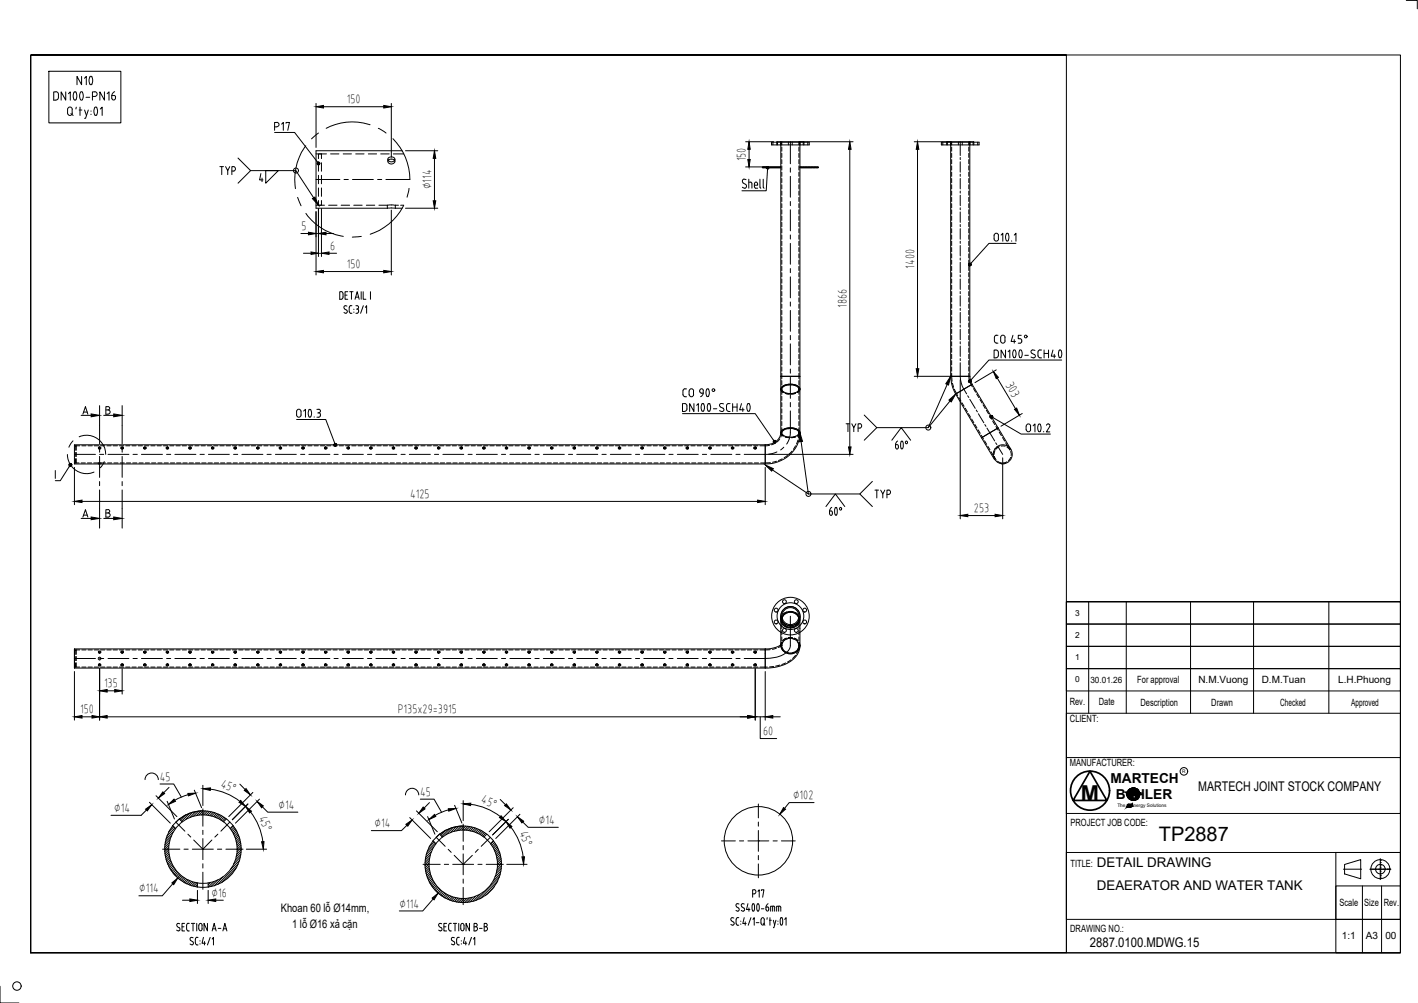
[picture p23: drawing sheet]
<svg xmlns="http://www.w3.org/2000/svg" width="420mm" height="297mm" viewBox="0 0 420 297" stroke-linecap="round" stroke-linejoin="round" font-family="sans-serif">
<defs><g id="words">
<text font-size="6.5" x="320.3" y="237.1">M</text>
<text font-size="5.9" x="343.4" y="248.9">TP2887</text>
<g font-size="5.7">
<text x="63.9" y="52.9">TYP</text>
<text x="249.4" y="129.1">TYP</text>
<text x="257.9" y="148.9">TYP</text>
</g>
<g font-size="4.1">
<text x="329" y="231.8">MARTECH</text>
<text x="330.7" y="236.7">B</text>
<text x="338.1" y="236.7">ILER</text>
</g>
<g font-size="4">
<text x="355" y="234.2">MARTECH JOINT STOCK COMPANY</text>
<text x="325" y="256.8">DETAIL DRAWING</text>
<text x="325" y="263.5">DEAERATOR AND WATER TANK</text>
<text x="322.9" y="280.4">2887.0100.MDWG.15</text>
</g>
<g font-size="3.8">
<text x="102.7" y="30.6">150</text>
<text x="220.9" y="47.8" transform="rotate(-90 220.9 47.8)">150</text>
<text x="127.7" y="56.1" transform="rotate(-90 127.7 56.1)">∅114</text>
<text x="89.4" y="68.1">5</text>
<text x="97.9" y="73.9">6</text>
<text x="102.7" y="79.4">150</text>
<text x="270.8" y="79.7" transform="rotate(-90 270.8 79.7)">1400</text>
<text x="250.8" y="91.1" transform="rotate(-90 250.8 91.1)">1866</text>
<text x="297.9" y="114" transform="rotate(59 297.9 114)">303</text>
<text x="121.5" y="147.5">4125</text>
<text x="288.6" y="151.7">253</text>
<text x="30.8" y="203.6">135</text>
<text x="23.7" y="211.3">150</text>
<text x="117.9" y="211.3">P135x29=3915</text>
<text x="226.1" y="217.7">60</text>
<text x="47.3" y="231.2">45</text>
<text x="65.2" y="233.1" transform="rotate(22 65.2 233.1)">45°</text>
<text x="82.5" y="239.5">∅14</text>
<text x="124.5" y="235.7">45</text>
<text x="142.4" y="237.6" transform="rotate(22 142.4 237.6)">45°</text>
<text x="235" y="236.7">∅102</text>
<text x="33.9" y="240.4">∅14</text>
<text x="76.7" y="242.1" transform="rotate(68 76.7 242.1)">45°</text>
<text x="111" y="245">∅14</text>
<text x="159.7" y="244">∅14</text>
<text x="153.9" y="246.7" transform="rotate(68 153.9 246.7)">45°</text>
<text x="41.2" y="264.3">∅114</text>
<text x="62.7" y="265.6">∅16</text>
<text x="118.4" y="268.8">∅114</text>
</g>
<g font-size="3.5">
<text x="83.2" y="270">Khoan 60 lỗ Ø14mm,</text>
<text x="86.6" y="274.7">1 lỗ Ø16 xả cặn</text>
</g>
<g font-size="3">
<text x="337" y="202.3">For approval</text>
<text x="355.1" y="202.2">N.M.Vuong</text>
<text x="373.8" y="202.2">D.M.Tuan</text>
<text x="396.5" y="202.2">L.H.Phuong</text>
<text x="316.9" y="208.9">Rev.</text>
<text x="325.6" y="208.8">Date</text>
<text x="337.9" y="208.9">Description</text>
<text x="358.9" y="208.9">Drawn</text>
<text x="379.3" y="208.9">Checked</text>
<text x="400.3" y="208.9">Approved</text>
<text x="317" y="213.9">CLIENT:</text>
<text x="317" y="227">MANUFACTURER:</text>
<text x="317.2" y="244.6">PROJECT JOB CODE:</text>
<text x="317.2" y="256.8">TITLE:</text>
<text x="396.9" y="268.3">Scale</text>
<text x="404.2" y="268.3">Size</text>
<text x="410" y="268.3">Rev.</text>
<text x="317.1" y="276.1">DRAWING NO.:</text>
<text x="397.6" y="278.1">1:1</text>
<text x="404.7" y="278.1">A3</text>
<text x="410.5" y="278.1">00</text>
</g>
<text font-size="2.6" x="323.1" y="202.2">30.01.26</text>
<g font-size="2.5">
<text x="318.6" y="182.3">3</text>
<text x="318.6" y="188.9">2</text>
<text x="318.6" y="195.5">1</text>
<text x="318.6" y="202.1">0</text>
</g>
<g font-size="1.4">
<text x="350.3" y="229">R</text>
<text x="331.1" y="239">The</text>
<text x="335.9" y="239">nergy Solutions</text>
</g>
</g></defs>
<!-- layer: flashshoot -->
<g fill="none" stroke="#000" stroke-width=".3">
<path d="M228.6 42.1h11.2v.8h-11.2zM229 42.1v.1M229 42.4v.2M229 42.7v.2M230.2 42.1v.1M230.2 42.4v.2M230.2 42.7v.2M230.2 42.1h8M230.4 42.1v.1M230.4 42.4v.2M230.4 42.7v.2M231.3 42v.2"/>
<path d="M231.3 42.3v.3M231.3 42.7l.1 85.5M231.5 42.1v.1M231.5 42.4v.2M231.5 42.7v.2M231.6 42v.9M231.6 43.5v1.3M231.6 45.4v1.2M231.6 47.3v1.2M231.6 49.1v1.3M231.6 51v1.2M231.6 52.9v1.2"/>
<path d="M231.6 54.7v1.3M231.6 56.6v1.2M231.6 58.4v1.3M233.6 42.1v.1M233.6 42.4v.2M233.6 42.7v.2M234.7 42.1v.1M234.7 42.4v.2M234.7 42.7v.2M236.7 42v.9M236.7 43.5v1.3M236.7 45.4v1.2"/>
<path d="M236.7 47.3v1.2M236.7 49.1v1.3M236.7 51v1.2M236.7 52.9v1.2M236.7 54.7v1.3M236.7 56.6v1.2M236.7 58.4v1.3M236.9 42.1v.1M236.9 42.4v.2M236.9 42.7v.2M237 42v.2M237 42.3v.3"/>
<path d="M237 42.7v85.5M238 42.1v.1M238 42.4v.2M238 42.7v.2M238.2 42.1v.1M238.2 42.4v.2M238.2 42.7v.2M239.4 42.1v.1M239.4 42.4v.2M239.4 42.7v.2M278.9 42.1h11.2v.8h-11.2zM279.4 42.1v.1"/>
<path d="M279.4 42.4v.2M279.4 42.7v.2M280.5 42.1v.1M280.5 42.4v.2M280.5 42.7v.2M280.6 42.1l7.9-.1v.2M280.7 42.1v.1M280.7 42.4v.2M280.7 42.7v.2M281.7 42.7v68.7h5.7v-68.7M281.7 42v.2M281.7 42.3v.3"/>
<path d="M281.9 42.1v.1M281.9 42.4v.2M281.9 42.7v.2M282 42v.9M282 43.5v1.3M282 45.4v1.2M282 47.3v1.2M282 49.1v1.3M282 51v1.2M282 52.9v1.2M282 54.7v1.3M282 56.6v1.2"/>
<path d="M282 58.4v1.3M284 42.1v.1M284 42.4v.2M284 42.7v.2M285.1 42.1v.1M285.1 42.4v.2M285.1 42.7v.2M287.1 42v.9M287.1 43.5v1.3M287.1 45.4v1.2M287.1 47.3v1.2M287.1 49.1v1.3"/>
<path d="M287.1 51v1.2M287.1 52.9v1.2M287.1 54.7v1.3M287.1 56.6v1.2M287.1 58.4v1.3M287.2 42.1v.1M287.2 42.4v.2M287.2 42.7v.2M287.4 42v.2M287.4 42.3v.3M287.4 42.7v.2M288.3 42.1v.1"/>
<path d="M288.3 42.4v.2M288.3 42.7v.2M288.5 42.4v.2M288.5 42.7v.2M289.7 42.1v.1M289.7 42.4v.2M289.7 42.7v.2M231.6 60.3v1.2M231.6 62.1v1.3M231.6 64v1.3M231.6 65.9v1.2M231.6 67.7v1.3"/>
<path d="M231.6 69.6v1.3M231.6 71.4v1.3M231.6 73.3v1.2M231.6 75.2v1.2M231.6 77v1.3M231.6 78.9v1.2M236.7 60.3v1.2M236.7 62.1v1.3M236.7 64v1.3M236.7 65.9v1.2M236.7 67.7v1.3M236.7 69.6v1.3"/>
<path d="M236.7 71.4v1.3M236.7 73.3v1.2M236.7 75.2v1.2M236.7 77v1.3M236.7 78.9v1.2M282 60.3v1.2M282 62.1v1.3M282 64v1.3M282 65.9v1.2M282 67.7v1.3M282 69.6v1.3M282 71.4v1.3"/>
<path d="M282 73.3v1.2M282 75.2v1.2M282 77v1.3M282 78.9v1.2M287.1 60.3v1.2M287.1 62.1v1.3M287.1 64v1.3M287.1 65.9v1.2M287.1 67.7v1.3M287.1 69.6v1.3M287.1 71.4v1.3M287.1 73.3v1.2"/>
<path d="M287.1 75.2v1.2M287.1 77v1.3M287.1 78.9v1.2M231.6 80.8v1.2M231.6 82.6v1.2M231.6 84.5v1.2M231.6 86.3v1.3M231.6 88.2v1.2M231.6 90.1v1.2M231.6 91.9v1.3M231.6 93.8v1.2M231.6 95.7v1.2"/>
<path d="M231.6 97.5v1.2M231.6 99.4v1.2M236.7 80.8v1.2M236.7 82.6v1.2M236.7 84.5v1.2M236.7 86.3v1.3M236.7 88.2v1.2M236.7 90.1v1.2M236.7 91.9v1.3M236.7 93.8v1.2M236.7 95.7v1.2M236.7 97.5v1.2"/>
<path d="M236.7 99.4v1.2M282 80.8v1.2M282 82.6v1.2M282 84.5v1.2M282 86.3v1.3M282 88.2v1.2M282 90.1v1.2M282 91.9v1.3M282 93.8v1.2M282 95.7v1.2M282 97.5v1.2M282 99.4v1.2"/>
<path d="M287.1 80.8v1.2M287.1 82.6v1.2M287.1 84.5v1.2M287.1 86.3v1.3M287.1 88.2v1.2M287.1 90.1v1.2M287.1 91.9v1.3M287.1 93.8v1.2M287.1 95.7v1.2M287.1 97.5v1.2M287.1 99.4v1.2M231.4 115.3l.1 .5 .6 .4-.5-.4z"/>
<path d="M231.4 111.4h5.6M231.4 115.2a2.51 2.51 0 0 1 2.8-1.4h.8a1.73 1.73 0 0 1 2 1.7l-.7 .7M231.4 115.3h.1M231.6 101.2v1.3M231.6 103.1v1.2M231.6 104.9v1.3M231.6 106.8v1.3M231.6 108.7v1.2M231.6 110.5v1.6M231.6 112.7v1.3M231.6 114.6v2.2M231.6 117.4v1.2"/>
<path d="M231.6 119.2v1.3M231.9 115.8l.8 .5 1.3 .3M232.3 114.4a.92 .92 0 0 0-.7 .9 .92 .92 0 0 0 .7 .8M232.7 116.5l1.1 .2zM233.4 114h1.2l1.2 .2M234 113.9l-1.3 .3-.8 .6M234.5 116.7l1.2-.2zM235.2 114.1a1.44 1.44 0 0 1 1.4 1.5M235.8 116.3l-1.2 .2h-1.2M236.6 115a1.33 1.33 0 0 1-1.4 1.4M236.7 101.2v1.3M236.7 103.1v1.2"/>
<path d="M236.7 104.9v1.3M236.7 106.8v1.3M236.7 108.7v1.2M236.7 110.5v1.6M236.7 112.7v1.3M236.7 114.6v2.2M236.7 117.4v1.2M236.7 119.2v1.3M281.7 111.4a10.3 10.3 0 0 0 1.5 5.3M282 110.5l.1 2.4M282 101.2v1.3M282 103.1v1.2"/>
<path d="M282 104.9v1.3M282 106.8v1.3M282 108.7v1.2M282.2 113.5l.3 1.2M282.8 115.3l1 1.9M283.2 116.7l4.8-2.9 11.6 19.3M283.2 116.7l7.6 13M284.1 117.7l.6 1.1M285 119.3l.7 1M287.1 110.5l.1 2M287.1 101.2v1.3M287.1 103.1v1.2"/>
<path d="M287.1 104.9v1.3M287.1 106.8v1.3M287.1 108.7v1.2M287.4 113.1l.7 1.5M287.4 111.4l.2 1.5 .4 .9M288.5 115.1l.6 1M289.4 116.7l.6 1.1M290.4 118.3l.6 1.1M291.3 119.9l.6 1.1M22.1 137.1h1.3M22.1 132h1.5M22.3 135.8v1.3h.3v-1.3"/>
<path d="M22.3 133.3v-1.3h.3v1.3M22.3 134v1.2M22.6 134v1.2M24 137.1h1.3M24.3 132h1.2M25.9 137.1h1.2M26.1 132h1.2M27.8 137.1h1.3M27.9 132h1.3M29.1 137.4h.8M29.1 137.1h.2M29.1 137.1v.3"/>
<path d="M29.2 132.6v.2a.35 .35 0 0 1 .3-.2 .35 .35 0 0 1 .3 .2v-.2M29.2 132.9l.3 .1M29.3 132.4h.5a.29 .29 0 0 1-.3 .4 .29 .29 0 0 1-.2-.4zM29.4 137.1h.2M29.8 137.1h.1M29.8 132.9l-.3 .1M29.8 132h1.3M29.9 137.4h196.8M29.9 137.1h1.3M29.9 137.1v.3M31.7 132h1.2M31.9 137.1h1.2"/>
<path d="M33.5 132h1.3M33.7 137.1h1.3M35.4 132h1.3M35.6 137.1h1.2M35.9 132.6v.2a.35 .35 0 0 1 .3-.2 .35 .35 0 0 1 .3 .2v-.2M35.9 132.4h.5a.29 .29 0 0 1-.2 .4 .29 .29 0 0 1-.3-.4zM35.9 132.9l.3 .1M36.5 132.9l-.2 .1M37.3 132h1.2M37.5 137.1h1.2M39.1 132h1.2M39.3 137.1h1.3"/>
<path d="M41 132h1.2M41.2 137.1h1.2M42.5 132.6v.2M42.6 132.5h.6a.32 .32 0 0 1-.3 .3 .32 .32 0 0 1-.3-.3zM42.6 132.8a.33 .33 0 0 1 .3-.2 .33 .33 0 0 1 .3 .2M42.6 132.9l.2 .1M42.8 132h1.3M43.1 137.1h1.2M43.2 132.9l-.2 .1M43.3 132.6v.2M44.7 132h1.2M44.9 137.1h1.2"/>
<path d="M46.6 132h1.2M46.8 137.1h1.2M48.4 132h1.3M48.6 137.1h1.3M49.3 132.5l.6-.1a.32 .32 0 0 1-.3 .5 .32 .32 0 0 1-.3-.4zM49.3 132.6v.2a.35 .35 0 0 1 .3-.2 .35 .35 0 0 1 .4 .2v-.2M49.3 132.9l.2 .1M49.9 132.9l-.2 .1M50.3 132h1.2M50.5 137.1h1.2M52.2 132h1.2M52.3 137.1h1.3"/>
<path d="M54 132h1.2M54.2 137.1h1.3M55.9 132h1.2M56 132.5l.6-.1a.32 .32 0 0 1-.3 .5 .32 .32 0 0 1-.3-.4zM56 132.6v.2a.35 .35 0 0 1 .3-.2 .35 .35 0 0 1 .3 .2v-.2M56 132.9l.3 .1M56 137.1h1.3M56.6 132.9l-.3 .1M57.7 132h1.3M57.9 137.1h1.3M59.6 132h1.2M59.8 137.1h1.2"/>
<path d="M61.5 132h1.2M61.6 137.1h1.3M62.7 132.6v.2a.35 .35 0 0 1 .3-.2 .35 .35 0 0 1 .3 .2v-.2M62.7 132.4h.5a.29 .29 0 0 1-.2 .4 .29 .29 0 0 1-.3-.4zM62.7 132.9l.2 .1M63.3 132.9l-.2 .1M63.3 132h1.3M63.5 137.1h1.3M65.2 132h1.2M65.4 137.1h1.2M67 132h1.3M67.2 137.1h1.3"/>
<path d="M68.9 132h1.2M69.1 137.1h1.2M69.3 132.6v.2a.35 .35 0 0 1 .4-.2 .35 .35 0 0 1 .3 .2M69.4 132.9l.2 .1M69.5 132.4l.5 .1a.29 .29 0 0 1-.3 .3 .29 .29 0 0 1-.2-.4zM70 132.9l-.2 .1M70.1 132.6v.2M70.7 132h1.3M71 137.1h1.2M72.6 132h1.3M72.8 137.1h1.2M74.5 132h1.2"/>
<path d="M74.7 137.1h1.2M76 132.6v.2M76.1 132.9l.2 .1M76.2 132.4h.4a.28 .28 0 0 1-.2 .4 .28 .28 0 0 1-.2-.4zM76.3 132h1.3M76.5 137.1h1.3M76.7 132.9l-.2 .1M76.8 132.6v.2a.35 .35 0 0 0-.4-.2 .35 .35 0 0 0-.3 .2M78.2 132h1.2M78.4 137.1h1.2M80.1 132h1.2M80.3 137.1h1.2"/>
<path d="M81.9 132h1.2M82.1 137.1h1.3M82.8 132.6v.2a.35 .35 0 0 1 .3-.2 .35 .35 0 0 1 .3 .2v-.2M82.8 132.9l.2 .1M82.8 132.4h.6a.29 .29 0 0 1-.3 .4 .29 .29 0 0 1-.3-.4zM83.4 132.9l-.3 .1M83.8 132h1.2M84 137.1h1.2M85.6 132h1.3M85.9 137.1h1.2M87.5 132h1.2M87.7 137.1h1.2"/>
<path d="M89.4 132h1.2M89.5 132.6v.2a.35 .35 0 0 1 .3-.2 .35 .35 0 0 1 .3 .2v-.2M89.5 132.9l.2 .1M89.5 132.4h.5a.29 .29 0 0 1-.2 .4 .29 .29 0 0 1-.3-.4zM89.6 137.1h1.2M90.1 132.9l-.2 .1M91.2 132h1.3M91.4 137.1h1.3M93.1 132h1.2M93.3 137.1h1.2M95 132h1.2M95.1 137.1h1.3"/>
<path d="M96.1 132.6v.2a.35 .35 0 0 1 .4-.2 .35 .35 0 0 1 .3 .2M96.2 132.5l.5-.1a.3 .3 0 0 1-.2 .5 .3 .3 0 0 1-.3-.4zM96.2 132.9l.2 .1M96.8 132.9l-.2 .1M96.8 132h1.2M96.9 132.6v.2M97 137.1h1.3M98.7 132h1.2M98.8 137.1h1.3M100.5 132h1.3M100.7 137.1h1.3M102.4 132h1.2"/>
<path d="M102.6 137.1h1.2M102.8 132.6v.2M102.9 132.5h.6a.32 .32 0 0 1-.3 .3 .32 .32 0 0 1-.3-.3zM102.9 132.9l.2 .1M103.5 132.9l-.2 .1M103.5 132.6v.2a.35 .35 0 0 0-.3-.2 .35 .35 0 0 0-.3 .2M104.2 132h1.3M104.4 137.1h1.3M106.1 132h1.3M106.3 137.1h1.2M107.9 132h1.3M108.2 137.1h1.2"/>
<path d="M109.6 132.5l.6-.1a.32 .32 0 0 1-.3 .5 .32 .32 0 0 1-.3-.4zM109.6 132.6v.2a.35 .35 0 0 1 .3-.2 .35 .35 0 0 1 .3 .2v-.2M109.6 132.9l.2 .1M109.8 132h1.3M110 137.1h1.3M110.2 132.9l-.3 .1M111.7 132h1.2M111.9 137.1h1.2M113.5 132h1.3M113.7 137.1h1.3M115.4 132h1.2M115.6 137.1h1.2"/>
<path d="M116.2 132.5l.6-.1a.32 .32 0 0 1-.2 .5 .32 .32 0 0 1-.4-.4zM116.2 132.6v.2a.35 .35 0 0 1 .4-.2 .35 .35 0 0 1 .3 .2v-.2M116.3 132.9l.2 .1M116.9 132.9l-.3 .1M117.3 132h1.2M117.5 137.1h1.2M119.1 132h1.3M119.3 137.1h1.3M121 132h1.2M121.2 137.1h1.2M122.9 132h1.2M122.9 132.6v.2a.35 .35 0 0 1 .4-.2 .35 .35 0 0 1 .3 .2v-.2"/>
<path d="M123 132.4h.5a.29 .29 0 0 1-.2 .4 .29 .29 0 0 1-.3-.4zM123 132.9l.2 .1M123.1 137.1h1.2M123.6 132.9l-.2 .1M124.7 132h1.2M124.9 137.1h1.3M126.6 132h1.2M126.8 137.1h1.2M128.4 132h1.3M128.7 137.1h1.2M129.6 132.6l.1 .2a.33 .33 0 0 1 .3-.2 .33 .33 0 0 1 .3 .2M129.7 132.9l.2 .1"/>
<path d="M129.8 132.4l.5 .1a.29 .29 0 0 1-.3 .3 .29 .29 0 0 1-.2-.4zM130.3 132.9l-.3 .1M130.3 132h1.2M130.3 132.6v.2M130.5 137.1h1.2M132.2 132h1.2M132.3 137.1h1.3M134 132h1.3M134.2 137.1h1.3M135.9 132h1.2M136.1 137.1h1.2M136.3 132.6v.2"/>
<path d="M136.4 132.5l.5-.1a.31 .31 0 0 1-.2 .5 .31 .31 0 0 1-.3-.4zM136.4 132.9l.2 .1M136.9 132.9l-.2 .1M137 132.6v.2a.35 .35 0 0 0-.3-.2 .35 .35 0 0 0-.3 .2M137.8 132h1.2M137.9 137.1h1.3M139.6 132h1.2M139.8 137.1h1.3M141.5 132h1.2M141.6 137.1h1.3M143 132.6v.2a.35 .35 0 0 1 .4-.2 .35 .35 0 0 1 .3 .2v-.2M143.1 132.9l.2 .1"/>
<path d="M143.1 132.4h.5a.29 .29 0 0 1-.2 .4 .29 .29 0 0 1-.3-.4zM143.3 132h1.3M143.5 137.1h1.2M143.7 132.9l-.3 .1M145.2 132h1.2M145.4 137.1h1.2M147 132h1.3M147.2 137.1h1.3M148.9 132h1.3M149.1 137.1h1.2M149.7 132.6v.2a.35 .35 0 0 1 .4-.2 .35 .35 0 0 1 .3 .2v-.2M149.8 132.4h.5a.29 .29 0 0 1-.2 .4 .29 .29 0 0 1-.3-.4z"/>
<path d="M149.8 132.9l.2 .1M150.4 132.9l-.2 .1M150.7 132h1.3M151 137.1h1.2M152.6 132h1.3M152.8 137.1h1.3M154.5 132h1.2M154.7 137.1h1.2M156.3 132h1.3M156.4 132.6v.2a.35 .35 0 0 1 .4-.2 .35 .35 0 0 1 .3 .2v-.2M156.5 132.5h.6a.32 .32 0 0 1-.3 .3 .32 .32 0 0 1-.3-.3zM156.5 132.9l.2 .1"/>
<path d="M156.5 137.1h1.3M157.1 132.9l-.3 .1M158.2 132h1.2M158.4 137.1h1.2M160.1 132h1.2M160.3 137.1h1.2M161.9 132h1.3M162.1 137.1h1.3M163.1 132.6v.2M163.2 132.5h.6a.32 .32 0 0 1-.3 .3 .32 .32 0 0 1-.3-.3zM163.2 132.9l.2 .1M163.7 132.9l-.2 .1"/>
<path d="M163.8 132h1.2M163.8 132.6v.2a.35 .35 0 0 0-.3-.2 .35 .35 0 0 0-.3 .2M164 137.1h1.2M165.7 132h1.2M165.9 137.1h1.2M167.5 132h1.2M167.7 137.1h1.3M169.4 132h1.2M169.5 137.1h1.3M169.8 132.5l.6-.1a.32 .32 0 0 1-.2 .5 .32 .32 0 0 1-.4-.4zM169.8 132.6v.2a.35 .35 0 0 1 .4-.2 .35 .35 0 0 1 .3 .2v-.2M169.9 132.9l.2 .1"/>
<path d="M170.4 132.9l-.2 .1M171.2 132h1.3M171.4 137.1h1.3M173.1 132h1.2M173.3 137.1h1.2M175 132h1.2M175.1 137.1h1.3M176.5 132.6v.2a.35 .35 0 0 1 .4-.2 .35 .35 0 0 1 .3 .2v-.2M176.6 132.9l.2 .1M176.6 132.4h.5a.29 .29 0 0 1-.2 .4 .29 .29 0 0 1-.3-.4zM176.8 132h1.3M177 137.1h1.3"/>
<path d="M177.2 132.9l-.3 .1M178.7 132h1.2M178.9 137.1h1.2M180.5 132h1.3M180.7 137.1h1.2M182.4 132h1.2M182.6 137.1h1.2M183.2 132.6v.2a.35 .35 0 0 1 .4-.2 .35 .35 0 0 1 .3 .2v-.2M183.3 132.4h.5a.29 .29 0 0 1-.2 .4 .29 .29 0 0 1-.3-.4zM183.3 132.9l.2 .1M183.9 132.9l-.3 .1M184.2 132h1.3"/>
<path d="M184.4 137.1h1.3M186.1 132h1.3M186.3 137.1h1.2M188 132h1.2M188.2 137.1h1.2M189.8 132h1.3M189.9 132.6v.2a.33 .33 0 0 1 .4-.2 .33 .33 0 0 1 .3 .2v-.2M189.9 132.5h.7a.32 .32 0 0 1-.3 .3 .32 .32 0 0 1-.4-.3zM190 132.9l.2 .1M190 137.1h1.3M190.5 132.9l-.2 .1M191.7 132h1.3"/>
<path d="M191.9 137.1h1.2M193.5 132h1.3M193.8 137.1h1.2M195.4 132h1.2M195.6 137.1h1.2M196.6 132.5l.6-.1a.32 .32 0 0 1-.2 .5 .32 .32 0 0 1-.4-.4zM196.6 132.6v.2a.35 .35 0 0 1 .4-.2 .35 .35 0 0 1 .3 .2v-.2M196.7 132.9l.2 .1M197.2 132.9l-.2 .1M197.3 132h1.2M197.5 137.1h1.2M199.1 132h1.3"/>
<path d="M199.3 137.1h1.3M201 132h1.2M201.2 137.1h1.2M202.9 132h1.2M203.1 137.1h1.2M203.3 132.5l.6-.1a.32 .32 0 0 1-.2 .5 .32 .32 0 0 1-.4-.4zM203.3 132.6v.2a.35 .35 0 0 1 .4-.2 .35 .35 0 0 1 .3 .2v-.2M203.4 132.9l.2 .1M204 132.9l-.3 .1M204.7 132h1.3M204.9 137.1h1.3M206.6 132h1.2"/>
<path d="M206.8 137.1h1.2M208.4 132h1.3M208.6 137.1h1.3M210 132.6v.2a.35 .35 0 0 1 .4-.2 .35 .35 0 0 1 .3 .2v-.2M210.1 132.4h.5a.29 .29 0 0 1-.2 .4 .29 .29 0 0 1-.3-.4zM210.1 132.9l.2 .1M210.3 132h1.2M210.5 137.1h1.3M210.7 132.9l-.3 .1M212.2 132h1.2M212.3 137.1h1.3M214 132h1.3"/>
<path d="M214.2 137.1h1.3M215.9 132h1.2M216.1 137.1h1.2M216.7 132.6v.2a.35 .35 0 0 1 .3-.2 .35 .35 0 0 1 .4 .2v-.2M216.7 132.5h.7a.32 .32 0 0 1-.3 .3 .32 .32 0 0 1-.4-.3zM216.8 132.9l.2 .1M217.3 132.9l-.2 .1M217.8 132h1.2M217.9 137.1h1.3M219.6 132h1.3M219.8 137.1h1.2M221.4 132h1.3"/>
<path d="M221.7 137.1h1.2M223.3 132h1.3M223.4 132.6v.2a.35 .35 0 0 1 .4-.2 .35 .35 0 0 1 .3 .2v-.2M223.4 132.5l.6-.1a.31 .31 0 0 1-.2 .5 .31 .31 0 0 1-.4-.4zM223.5 132.9l.2 .1M223.5 137.1h1.2M224 132.9l-.2 .1M226.7 131.7h-204.6v5.7h7M226.7 131.7v5.7M228 131.9l-2.8 .1M228.3 137l-2.9 .1M229.7 131.2l-1.1 .5"/>
<path d="M230.1 136.6l-1.2 .3M231.1 129.9l-.8 1M231.4 128.2a4.2 4.2 0 0 1-4.7 3.5M231.4 128.2l.2 .5 .5 .4-.6-.4zM231.4 128.2h.1M231.4 128.2a2.51 2.51 0 0 1 2.8-1.5h.8a2.2 2.2 0 0 1 2 1.5M231.6 128.2l.2 .5 .5 .4M231.6 128.2l-.2 1.2M231.6 121.1v1.2M231.6 123v1.2M231.6 124.8v1.3M231.6 126.7v1.5"/>
<path d="M231.8 135.9l-1.1 .5M231.9 128.7l1 .6M232.3 127.3l-.7 .9M232.7 129.4l1.2 .2zM232.9 129.3l1.1 .2M233.3 134.9l-1 .7M233.4 126.9h1.2l1.2 .3M233.4 129.4l1.2 .1M234 126.9l-1.3 .2-.8 .6M234.5 129.6l1.2-.2zM234.7 133.6l-.9 .9M235.2 127a1.44 1.44 0 0 1 1.4 1.5"/>
<path d="M235.7 132l-.6 1.1M235.8 129.2l-1.2 .2M236.3 128.9l-1.1 .5M236.4 130.3l-.4 1.2M236.6 127.9v.7l-.3 .3M236.7 126.7l-.1 3M236.7 121.1v1.2M236.7 123v1.2M236.7 124.8v1.3M237 128.2a9.8 9.8 0 0 1-10.3 9.2M237 128.2l-.2 .5-.5 .4M286 120.9l.6 1"/>
<path d="M286.9 122.5l.7 1.1M287.9 124.1l.6 1.1M288.8 125.7l.7 1M289.8 127.3l.6 1M290.7 128.9l.7 1.1M290.8 129.7l3.8 6.3M291.7 130.5l.7 1.1M292.3 121.5l.6 1M292.7 132.2l.6 1M293.2 123.1l.6 1M293.6 133.8l.7 1M294.1 124.7l.7 1.1"/>
<path d="M294.6 135.3l.3 .6M294.6 135.2l.5 1M294.9 133.5l-.3 1.1M294.9 132.8l.2 .2M295.1 126.3l.7 1.1M295.4 132.4l.2 .2M295.6 136.6l1 .5M295.7 126.7l-4.9 3M296.1 132.2l-1 .8M296.1 128l.6 1M296.7 132.1l1.1 .1M296.7 137.1v.3"/>
<path d="M297.1 129.6l.6 1M297.5 137.1v.3M298 131.1l.6 1.1M298.4 132.4l.8 .8M298.4 136.8l-1.2 .3M298.8 132.4l-.2 .2M299 132.7l.3 .6M299.3 132.8l-.2 .2M299.5 133.7l.1 1.2M299.5 135.5l-.7 .9M22.1 197.6h1.5M22.1 192.5h1.5"/>
<path d="M22.3 196.3v1.3h.3v-1.3M22.3 193.8v-1.3h.3v1.3M22.3 194.4v1.3M22.6 194.4v1.3M24.3 197.6h1.2M24.3 192.5h1.2M26.1 197.6h1.2M26.1 192.5h1.2M27.9 197.6h1.3M27.9 192.5h1.3M29.1 195l.1 .3M29.2 192.9h.6a.32 .32 0 0 1-.3 .4 .32 .32 0 0 1-.3-.4z"/>
<path d="M29.2 193v.2M29.2 196.8v.2M29.2 196.7a.3 .3 0 0 0 .3 .3 .3 .3 0 0 0 .3-.3M29.2 193.3a.3 .3 0 0 1 .3-.3 .3 .3 0 0 1 .3 .3M29.3 196.8a.31 .31 0 0 1 .4 0 .31 .31 0 0 1 .1 .4l-.6-.1zM29.3 195.4h.4M29.3 194.7l-.2 .2M29.3 196.6h.4M29.3 193.4h.4M29.4 194.6h.2M29.7 194.7l.2 .2M29.8 197.6h1.3"/>
<path d="M29.8 192.5h1.3M29.8 193v.2M29.8 196.8v.2M29.9 195l-.1 .3M31.7 197.6h1.2M31.7 192.5h1.2M33.5 197.6h1.3M33.5 192.5h1.3M35.4 197.6h1.3M35.4 192.5h1.3M35.9 193v.2M35.9 196.8v.2"/>
<path d="M35.9 193.3l.3-.3 .3 .1v.2M35.9 196.7l.3 .3 .3-.1v-.2M35.9 192.9h.5a.29 .29 0 0 1-.2 .4 .29 .29 0 0 1-.3-.4zM35.9 196.8a.31 .31 0 0 1 .5 0 .31 .31 0 0 1 0 .4h-.5zM36 193.4h.4M36 196.6h.4M36.5 193v.2M36.5 196.8v.2M37.3 197.6h1.2M37.3 192.5h1.2M39.1 197.6h1.2M39.1 192.5h1.2"/>
<path d="M41 197.6h1.2M41 192.5h1.2M42.5 193v.2M42.5 196.8v.2M42.6 196.9a.34 .34 0 0 1 .4-.1 .34 .34 0 0 1 .2 .3l-.3 .2-.3-.2zM42.6 196.7v.2l.3 .1 .3-.3M42.6 192.9l.3-.1 .3 .1a.32 .32 0 0 1-.3 .4 .32 .32 0 0 1-.3-.4zM42.6 193.3v-.2l.3-.1 .3 .3M42.7 196.6h.4M42.7 193.4h.4M42.8 197.6h1.3M42.8 192.5h1.3"/>
<path d="M43.3 193v.2M43.3 196.8v.2M44.7 197.6h1.2M44.7 192.5h1.2M46.6 197.6h1.2M46.6 192.5h1.2M48.4 197.6h1.3M48.4 192.5h1.3M49.3 192.9h.6a.32 .32 0 0 1-.3 .4 .32 .32 0 0 1-.3-.4zM49.3 196.9a.32 .32 0 0 1 .4-.1 .32 .32 0 0 1 .2 .4h-.5zM49.3 193v.2M49.3 196.8v.2"/>
<path d="M49.3 193.3v-.2l.3-.1 .3 .3M49.3 196.7v.2l.3 .1 .3-.3M49.4 193.4h.4M49.4 196.6h.4M50 193v.2M50 196.8v.2M50.3 197.6h1.2M50.3 192.5h1.2M52.2 197.6h1.2M52.2 192.5h1.2M54 197.6h1.2M54 192.5h1.2"/>
<path d="M55.9 197.6h1.2M55.9 192.5h1.2M56 196.9a.32 .32 0 0 1 .4-.1 .32 .32 0 0 1 .2 .4h-.6zM56 192.9h.6a.32 .32 0 0 1-.3 .4 .32 .32 0 0 1-.3-.4zM56 193v.2M56 196.8v.2M56 196.7a.3 .3 0 0 0 .3 .3 .3 .3 0 0 0 .3-.3M56 193.3a.3 .3 0 0 1 .3-.3 .3 .3 0 0 1 .3 .3M56.1 196.6h.4M56.1 193.4h.4M56.6 193v.2M56.6 196.8v.2"/>
<path d="M57.7 197.6h1.3M57.7 192.5h1.3M59.6 197.6h1.2M59.6 192.5h1.2M61.5 197.6h1.2M61.5 192.5h1.2M62.7 193v.2M62.7 196.8v.2M62.7 193.3l.3-.3 .3 .1v.2M62.7 196.7l.3 .3 .3-.1v-.2M62.7 192.9h.5a.29 .29 0 0 1-.2 .4 .29 .29 0 0 1-.3-.4zM62.7 196.8a.31 .31 0 0 1 .5 0 .31 .31 0 0 1 0 .4h-.5z"/>
<path d="M62.8 193.4h.4M62.8 196.6h.4M63.3 193v.2M63.3 196.8v.2M63.3 197.6h1.3M63.3 192.5h1.3M65.2 197.6h1.2M65.2 192.5h1.2M67 197.6h1.3M67 192.5h1.3M68.9 197.6h1.2M68.9 192.5h1.2"/>
<path d="M69.3 193v.2M69.3 196.8v.2M69.4 196.9a.34 .34 0 0 1 .4-.1 .34 .34 0 0 1 .2 .3l-.3 .2zM69.4 196.7l.3 .3 .3-.1v-.2M69.4 192.9l.3-.1 .3 .1a.32 .32 0 0 1-.3 .4 .32 .32 0 0 1-.3-.4zM69.4 193.3l.3-.3 .3 .1v.2M69.5 196.6h.4M69.5 193.4h.4M70.1 193v.2M70.1 196.8v.2M70.7 197.6h1.3M70.7 192.5h1.3"/>
<path d="M72.6 197.6h1.3M72.6 192.5h1.3M74.5 197.6h1.2M74.5 192.5h1.2M76 193v.2M76 196.8v.2M76.1 196.7v.2l.3 .1 .3-.3M76.1 192.9h.5a.31 .31 0 0 1-.2 .4 .31 .31 0 0 1-.3-.4zM76.1 193.3v-.2l.3-.1 .3 .3M76.2 196.8a.29 .29 0 0 1 .4 0 .29 .29 0 0 1 0 .4l-.5-.1zM76.2 196.6h.4M76.2 193.4h.4"/>
<path d="M76.3 197.6h1.3M76.3 192.5h1.3M76.8 193v.2M76.8 196.8v.2M78.2 197.6h1.2M78.2 192.5h1.2M80.1 197.6h1.2M80.1 192.5h1.2M81.9 197.6h1.2M81.9 192.5h1.2M82.8 192.9h.6a.32 .32 0 0 1-.3 .4 .32 .32 0 0 1-.3-.4zM82.8 196.9a.32 .32 0 0 1 .4-.1 .32 .32 0 0 1 .2 .4h-.6z"/>
<path d="M82.8 193v.2M82.8 196.8v.2M82.8 193.3v-.2l.3-.1 .3 .3M82.8 196.7v.2l.3 .1 .3-.3M82.9 193.4h.4M82.9 196.6h.4M83.4 193v.2M83.4 196.8v.2M83.8 197.6h1.2M83.8 192.5h1.2M85.6 197.6h1.3M85.6 192.5h1.3"/>
<path d="M87.5 197.6h1.2M87.5 192.5h1.2M89.4 197.6h1.2M89.4 192.5h1.2M89.5 193v.2M89.5 196.8v.2M89.5 196.7a.3 .3 0 0 0 .3 .3 .3 .3 0 0 0 .3-.3M89.5 193.3a.3 .3 0 0 1 .3-.3 .3 .3 0 0 1 .3 .3M89.5 196.8a.31 .31 0 0 1 .5 0 .31 .31 0 0 1 0 .4h-.5zM89.5 192.9h.5a.29 .29 0 0 1-.2 .4 .29 .29 0 0 1-.3-.4zM89.6 196.6h.4M89.6 193.4h.4"/>
<path d="M90.1 193v.2M90.1 196.8v.2M91.2 197.6h1.3M91.2 192.5h1.3M93.1 197.6h1.2M93.1 192.5h1.2M95 197.6h1.2M95 192.5h1.2M96.1 193v.2M96.1 196.8v.2M96.2 192.9h.5a.3 .3 0 0 1-.2 .4 .3 .3 0 0 1-.3-.4zM96.2 193.3l.3-.3 .3 .1v.2"/>
<path d="M96.2 196.9a.3 .3 0 0 1 .4-.1 .3 .3 0 0 1 .1 .4h-.4zM96.2 196.7l.3 .3 .3-.1v-.2M96.3 193.4h.4M96.3 196.6h.4M96.8 197.6h1.2M96.8 192.5h1.2M96.9 193v.2M96.9 196.8v.2M98.7 197.6h1.2M98.7 192.5h1.2M100.5 197.6h1.3M100.5 192.5h1.3"/>
<path d="M102.4 197.6h1.2M102.4 192.5h1.2M102.8 193v.2M102.8 196.8v.2M102.9 196.9a.34 .34 0 0 1 .4-.1 .34 .34 0 0 1 .2 .3l-.3 .2-.3-.2zM102.9 196.7v.2l.3 .1 .3-.3M102.9 192.9l.3-.1 .3 .1a.32 .32 0 0 1-.3 .4 .32 .32 0 0 1-.3-.4zM102.9 193.3v-.2l.3-.1 .3 .3M103 196.6h.4M103 193.4h.4M103.5 193v.2M103.5 196.8v.2"/>
<path d="M104.2 197.6h1.3M104.2 192.5h1.3M106.1 197.6h1.3M106.1 192.5h1.3M107.9 197.6h1.3M107.9 192.5h1.3M109.6 192.9h.6a.32 .32 0 0 1-.3 .4 .32 .32 0 0 1-.3-.4zM109.6 196.9a.32 .32 0 0 1 .4-.1 .32 .32 0 0 1 .2 .4h-.6zM109.6 193v.2M109.6 196.8v.2M109.6 193.3v-.2l.3-.1 .3 .3M109.6 196.7v.2l.3 .1 .3-.3"/>
<path d="M109.7 193.4h.4M109.7 196.6h.4M109.8 197.6h1.3M109.8 192.5h1.3M110.2 193v.2M110.2 196.8v.2M111.7 197.6h1.2M111.7 192.5h1.2M113.5 197.6h1.3M113.5 192.5h1.3M115.4 197.6h1.2M115.4 192.5h1.2"/>
<path d="M116.2 196.9a.32 .32 0 0 1 .5-.1 .32 .32 0 0 1 .1 .4h-.5zM116.2 192.9h.6a.32 .32 0 0 1-.2 .4 .32 .32 0 0 1-.4-.4zM116.2 193v.2M116.2 196.8v.2M116.3 196.7a.3 .3 0 0 0 .3 .3 .3 .3 0 0 0 .3-.3M116.3 193.3a.3 .3 0 0 1 .3-.3 .3 .3 0 0 1 .3 .3M116.4 196.6h.4M116.4 193.4h.4M116.9 193v.2M116.9 196.8v.2M117.3 197.6h1.2M117.3 192.5h1.2"/>
<path d="M119.1 197.6h1.3M119.1 192.5h1.3M121 197.6h1.2M121 192.5h1.2M122.9 197.6h1.2M122.9 192.5h1.2M122.9 193v.2M122.9 196.8v.2M123 193.3l.3-.3 .3 .1v.2M123 196.7l.3 .3 .3-.1v-.2M123 192.9h.5a.29 .29 0 0 1-.2 .4 .29 .29 0 0 1-.3-.4zM123 196.8a.31 .31 0 0 1 .4 0 .31 .31 0 0 1 .1 .4h-.5z"/>
<path d="M123.1 193.4h.4M123.1 196.6h.4M123.6 193v.2M123.6 196.8v.2M124.7 197.6h1.2M124.7 192.5h1.2M126.6 197.6h1.2M126.6 192.5h1.2M128.4 197.6h1.3M128.4 192.5h1.3M129.6 193v.2M129.6 196.8v.2"/>
<path d="M129.7 192.9l.3-.1 .3 .1a.32 .32 0 0 1-.3 .4 .32 .32 0 0 1-.3-.4zM129.7 193.3l.3-.3 .3 .1v.2M129.7 196.9a.34 .34 0 0 1 .4-.1 .34 .34 0 0 1 .2 .3l-.3 .2zM129.7 196.7l.3 .3 .3-.1v-.2M129.8 193.4h.4M129.8 196.6h.4M130.3 197.6h1.2M130.3 192.5h1.2M130.3 193v.2M130.3 196.8v.2M132.2 197.6h1.2M132.2 192.5h1.2"/>
<path d="M134 197.6h1.3M134 192.5h1.3M135.9 197.6h1.2M135.9 192.5h1.2M136.3 193v.2M136.3 196.8v.2M136.4 192.9h.5a.31 .31 0 0 1-.2 .4 .31 .31 0 0 1-.3-.4zM136.4 196.7v.2l.3 .1 .3-.3M136.4 193.3v-.2l.3-.1 .3 .3M136.4 196.8a.29 .29 0 0 1 .4 0 .29 .29 0 0 1 .1 .4l-.5-.1zM136.5 196.6h.4M136.5 193.4h.4"/>
<path d="M137 193v.2M137 196.8v.2M137.8 197.6h1.2M137.8 192.5h1.2M139.6 197.6h1.2M139.6 192.5h1.2M141.4 197.6h1.3M141.4 192.5h1.3M143 192.9h.6a.32 .32 0 0 1-.2 .4 .32 .32 0 0 1-.4-.4zM143 196.9a.32 .32 0 0 1 .5-.1 .32 .32 0 0 1 .1 .4h-.5zM143 193v.2M143 196.8v.2"/>
<path d="M143.1 193.3a.3 .3 0 0 1 .3-.3 .3 .3 0 0 1 .3 .3M143.1 196.7a.3 .3 0 0 0 .3 .3 .3 .3 0 0 0 .3-.3M143.2 193.4h.4M143.2 196.6h.4M143.3 197.6h1.3M143.3 192.5h1.3M143.7 193v.2M143.7 196.8v.2M145.2 197.6h1.2M145.2 192.5h1.2M147 197.6h1.3M147 192.5h1.3"/>
<path d="M148.9 197.6h1.3M148.9 192.5h1.3M149.7 193v.2M149.7 196.8v.2M149.8 196.7l.3 .3 .3-.1v-.2M149.8 193.3l.3-.3 .3 .1v.2M149.8 196.8a.31 .31 0 0 1 .4 0 .31 .31 0 0 1 .1 .4h-.5zM149.8 192.9h.5a.29 .29 0 0 1-.2 .4 .29 .29 0 0 1-.3-.4zM149.9 196.6h.4M149.9 193.4h.4M150.4 193v.2M150.4 196.8v.2"/>
<path d="M150.7 197.6h1.3M150.7 192.5h1.3M152.6 197.6h1.3M152.6 192.5h1.3M154.5 197.6h1.2M154.5 192.5h1.2M156.3 197.6h1.3M156.3 192.5h1.3M156.4 193v.2M156.4 196.8v.2M156.5 196.9a.34 .34 0 0 1 .4-.1 .34 .34 0 0 1 .2 .3l-.3 .2zM156.5 196.7l.3 .3 .3-.1v-.2"/>
<path d="M156.5 192.9l.3-.1 .3 .1a.32 .32 0 0 1-.3 .4 .32 .32 0 0 1-.3-.4zM156.5 193.3l.3-.3 .3 .1v.2M156.5 196.6h.5M156.5 193.4h.5M157.1 193v.2M157.1 196.8v.2M158.2 197.6h1.2M158.2 192.5h1.2M160.1 197.6h1.2M160.1 192.5h1.2M161.9 197.6h1.3M161.9 192.5h1.3"/>
<path d="M163.1 193v.2M163.1 196.8v.2M163.2 192.9l.3-.1 .3 .1a.32 .32 0 0 1-.3 .4 .32 .32 0 0 1-.3-.4zM163.2 193.3v-.2l.3-.1 .3 .3M163.2 196.9a.34 .34 0 0 1 .4-.1 .34 .34 0 0 1 .2 .3l-.3 .2-.3-.2zM163.2 196.7v.2l.3 .1 .3-.3M163.3 193.4h.4M163.3 196.6h.4M163.8 197.6h1.2M163.8 192.5h1.2M163.8 193v.2M163.8 196.8v.2"/>
<path d="M165.7 197.6h1.2M165.7 192.5h1.2M167.5 197.6h1.2M167.5 192.5h1.2M169.4 197.6h1.2M169.4 192.5h1.2M169.8 192.9h.6a.32 .32 0 0 1-.2 .4 .32 .32 0 0 1-.4-.4zM169.8 193v.2M169.8 196.8v.2M169.9 196.7l-.1 .2 .4 .1 .3-.3M169.9 193.3l-.1-.2 .4-.1 .3 .3M169.9 196.8a.31 .31 0 0 1 .4 0 .31 .31 0 0 1 .1 .4l-.6-.1z"/>
<path d="M170 196.6h.4M170 193.4h.4M170.5 193v.2M170.5 196.8v.2M171.2 197.6h1.3M171.2 192.5h1.3M173.1 197.6h1.2M173.1 192.5h1.2M175 197.6h1.2M175 192.5h1.2M176.5 192.9h.6a.32 .32 0 0 1-.2 .4 .32 .32 0 0 1-.4-.4zM176.5 196.9a.32 .32 0 0 1 .4-.1 .32 .32 0 0 1 .2 .4h-.5z"/>
<path d="M176.5 193v.2M176.5 196.8v.2M176.6 193.3a.3 .3 0 0 1 .3-.3 .3 .3 0 0 1 .3 .3M176.6 196.7a.3 .3 0 0 0 .3 .3 .3 .3 0 0 0 .3-.3M176.7 193.4h.4M176.7 196.6h.4M176.8 197.6h1.3M176.8 192.5h1.3M177.2 193v.2M177.2 196.8v.2M178.7 197.6h1.2M178.7 192.5h1.2"/>
<path d="M180.5 197.6h1.3M180.5 192.5h1.3M182.4 197.6h1.2M182.4 192.5h1.2M183.2 193v.2M183.2 196.8v.2M183.3 196.7l.3 .3 .3-.1v-.2M183.3 193.3l.3-.3 .3 .1v.2M183.3 196.8a.31 .31 0 0 1 .4 0 .31 .31 0 0 1 .1 .4h-.5zM183.3 192.9h.5a.29 .29 0 0 1-.2 .4 .29 .29 0 0 1-.3-.4zM183.3 196.6h.5M183.3 193.4h.5"/>
<path d="M183.9 193v.2M183.9 196.8v.2M184.2 197.6h1.3M184.2 192.5h1.3M186.1 197.6h1.3M186.1 192.5h1.3M188 197.6h1.2M188 192.5h1.2M189.8 197.6h1.3M189.8 192.5h1.3M189.9 193v.2M189.9 196.8v.2"/>
<path d="M189.9 196.9a.34 .34 0 0 1 .5-.1 .34 .34 0 0 1 .2 .3l-.3 .2-.4-.2zM189.9 196.7v.2l.4 .1 .3-.3M189.9 192.9l.4-.1 .3 .1a.32 .32 0 0 1-.3 .4 .32 .32 0 0 1-.4-.4zM189.9 193.3v-.2l.4-.1 .3 .3M190 196.6h.5M190 193.4h.5M190.6 193v.2M190.6 196.8v.2M191.7 197.6h1.3M191.7 192.5h1.3M193.5 197.6h1.3M193.5 192.5h1.3"/>
<path d="M195.4 197.6h1.2M195.4 192.5h1.2M196.6 196.9a.32 .32 0 0 1 .5-.1 .32 .32 0 0 1 .1 .4h-.5zM196.6 192.9h.6a.32 .32 0 0 1-.2 .4 .32 .32 0 0 1-.4-.4zM196.6 193v.2M196.6 196.8v.2M196.7 196.7l-.1 .2 .4 .1 .3-.3M196.7 193.3l-.1-.2 .4-.1 .3 .3M196.8 196.6h.4M196.8 193.4h.4M197.3 197.6h1.2M197.3 192.5h1.2"/>
<path d="M197.3 193v.2M197.3 196.8v.2M199.1 197.6h1.3M199.1 192.5h1.3M201 197.6h1.2M201 192.5h1.2M202.9 197.6h1.2M202.9 192.5h1.2M203.3 192.9h.6a.32 .32 0 0 1-.2 .4 .32 .32 0 0 1-.4-.4zM203.3 196.9a.32 .32 0 0 1 .4-.1 .32 .32 0 0 1 .2 .4h-.5zM203.3 193v.2M203.3 196.8v.2"/>
<path d="M203.4 193.3a.3 .3 0 0 1 .3-.3 .3 .3 0 0 1 .3 .3M203.4 196.7a.3 .3 0 0 0 .3 .3 .3 .3 0 0 0 .3-.3M203.5 193.4h.4M203.5 196.6h.4M204 193v.2M204 196.8v.2M204.7 197.6h1.3M204.7 192.5h1.3M206.6 197.6h1.2M206.6 192.5h1.2M208.4 197.6h1.3M208.4 192.5h1.3"/>
<path d="M210 193v.2M210 196.8v.2M210.1 196.7l.3 .3 .3-.1v-.2M210.1 193.3l.3-.3 .3 .1v.2M210.1 196.8a.31 .31 0 0 1 .4 0 .31 .31 0 0 1 .1 .4h-.5zM210.1 192.9h.5a.29 .29 0 0 1-.2 .4 .29 .29 0 0 1-.3-.4zM210.1 196.6h.5M210.1 193.4h.5M210.3 197.6h1.2M210.3 192.5h1.2M210.7 193v.2M210.7 196.8v.2"/>
<path d="M212.2 197.6h1.2M212.2 192.5h1.2M214 197.6h1.3M214 192.5h1.3M215.9 197.6h1.2M215.9 192.5h1.2M216.7 193v.2M216.7 196.8v.2M216.7 192.9l.3-.1 .4 .1a.32 .32 0 0 1-.3 .4 .32 .32 0 0 1-.4-.4zM216.7 193.3l.3-.3 .4 .1v.2M216.7 196.9a.34 .34 0 0 1 .5-.1 .34 .34 0 0 1 .2 .3l-.4 .2zM216.7 196.7l.3 .3 .4-.1v-.2"/>
<path d="M216.8 193.4h.5M216.8 196.6h.5M217.4 193v.2M217.4 196.8v.2M217.8 197.6h1.2M217.8 192.5h1.2M219.6 197.6h1.3M219.6 192.5h1.3M221.4 197.6h1.3M221.4 192.5h1.3M223.3 197.6h1.3M223.3 192.5h1.3"/>
<path d="M223.4 193v.2M223.4 196.8v.2M223.4 196.9a.34 .34 0 0 1 .4-.1 .34 .34 0 0 1 .3 .3l-.3 .2-.4-.2zM223.4 196.7v.2l.4 .1 .3-.3M223.4 192.9l.4-.1 .3 .1a.32 .32 0 0 1-.3 .4 .32 .32 0 0 1-.4-.4zM223.4 193.3v-.2l.4-.1 .3 .3M223.6 196.6h.4M223.6 193.4h.4M224.1 193v.2M224.1 196.8v.2M225.2 197.6h2.2M226.7 192.2h-204.6v5.7h204.6"/>
<path d="M226.7 192.2v5.7M228.2 192.4l-3 .1M229.2 197.4l-1.2 .1M230 192l-1.1 .3M231.1 197l-1.3 .3M231.4 182.5v.6M231.4 183.2v8M231.4 191.2a2.84 2.84 0 0 0 2.8 2.4 2.84 2.84 0 0 0 2.8-2.4M231.4 191.2h.1M231.4 191v-.1a6.6 6.6 0 0 1-4.7 1.3M231.4 183.9v.2M231.4 183.2v.2"/>
<path d="M231.4 184.1l.9 1.2M231.5 184.2l.1 .3M231.5 182.8l-.1 .2M231.5 182.7l.1-.2v.2M231.5 190.3l-.1 .9zM231.6 191.2l.4 1.1M231.6 183.5l.2 .8M231.6 191.2l.1-.2-1.1 .8M231.6 182.9v.2M231.6 183.2v1.1M231.6 184.9v1.2M231.6 186.8v1.2"/>
<path d="M231.6 188.6v1.3M231.6 190.5v.7M231.6 184.6l.2 .2M231.7 183.8v.3M231.7 183v.2M231.7 191.8l.6 .9 1.3 .6M231.8 183a2.63 2.63 0 0 1 2.4-1.7 2.63 2.63 0 0 1 2.5 1.7M231.8 184.1l.1 .3M231.8 182.2l-.4 1.3M231.8 184.9l.2 .2M231.9 184.5l.2 .2M232 190.1l-.4 1.1"/>
<path d="M232.1 189.6l.9-.6-1.1 .7zM232.2 184.8l.1 .2M232.2 184.9l1 .6M232.4 185.4l.2 .1M232.4 181.7l-.2 .1M232.4 185.1l.2 .1M232.5 185.5l1.5 .5M232.7 181.5l-.2 .1M232.7 185.6l.2 .1M232.7 185.3l.2 .1M232.8 196.3l-1.2 .5M233 193.1l1.1 .3 1.3-.3"/>
<path d="M233 189.3l1.1-.3 1.3 .3M233 185.7l.3 .1M233 181.3l-.3 .1M233 185.4l.3 .1M233.3 181.2l-.8 .3-.6 .6M233.4 185.6h.2M233.4 185.8l.2 .1M233.5 181.2h1.4M233.6 189.1l-1.3 .6-.6 .9M233.6 188.8h1.2zM233.7 185.7h.3M233.8 181.1h.3"/>
<path d="M234.2 181.1h.2M234.4 185.7h-.3M234.4 185.9l-.3 .1M234.4 195.4l-1.1 .7M234.4 185.9h.3M234.6 181.1h.2M234.7 185.6l-.2 .1M234.8 189.1l1.1 .5M234.9 185.6l.2-.1-1.3 .2M234.9 181.2h.3M235.1 185.8l-.3 .1M235.3 181.3l.2 .1"/>
<path d="M235.4 189l1 .7zM235.4 185.4l-.2 .1M235.4 185.7l-.2 .1M235.5 185.7l-1.2 .3M235.5 181.4l1.1 .9M235.6 181.4l.2 .2M235.7 194.1l-.8 .9M235.8 185.5l-.3 .2M235.9 192.8l-1.1 .5M235.9 181.6l.2 .2M235.9 189.6l.7 1M236.1 185l-.3 .2"/>
<path d="M236.2 181.8l.2 .2M236.3 190.1a1.97 1.97 0 0 1 0 2.3M236.3 184.7l-.2 .2M236.3 185.1l-.2 .2M236.5 184.4l-.2 .2M236.5 184.4l-.9 .9 .2-.1M236.5 192.4l-.4 1.2M236.6 184.8l-.2 .2M236.6 191.8l-.7 1M236.6 184.1v.2M236.7 183.3v.3M236.7 183.7l-.1 .2"/>
<path d="M236.7 183.2l-.1-.2 .1 .9M236.7 182.4l.1 .2M236.7 182.5v.2M236.7 182.9v.2M236.7 183.2v1.1M236.7 184.9v1.2M236.7 186.8v1.2M236.7 188.6v1.3M236.7 190.5l-.1 1.3M236.8 184.5l-.2 .2M236.8 190.2l.2 1M236.8 184.4l-1 1.1"/>
<path d="M236.8 182.7l.2 1.1M236.9 182.7v.3M236.9 184.2l-.1 .2M236.9 183.1l.1 .2M237 183.8l-.1 .3M237 183.5v.2M237 191.2a7.1 7.1 0 0 1-6 6.1l-1.7 .4-2.6 .2M237 182.5v.6M237 183.2v8"/>
<circle cx="297.1" cy="134.5" r="2.82"/>
<circle cx="232.4" cy="178.2" r=".57"/>
<circle cx="235.9" cy="178.2" r=".57"/>
<circle cx="230" cy="180.7" r=".57"/>
<circle cx="230" cy="184.2" r=".57"/>
<circle cx="232.4" cy="186.7" r=".57"/>
<circle cx="234.2" cy="182.5" r="2.52"/>
<circle cx="234.2" cy="182.5" r="2.82"/>
<circle cx="234.2" cy="182.5" r="2.86"/>
<circle cx="234.2" cy="182.5" r="4"/>
<circle cx="234.2" cy="182.5" r="5.6"/>
<circle cx="235.9" cy="186.7" r=".57"/>
<circle cx="238.4" cy="184.2" r=".57"/>
<circle cx="238.4" cy="180.7" r=".57"/>
</g>
<!-- layer: DUONGTAM -->
<g fill="none" stroke="#000" stroke-width=".3">
<path d="M94.4 39.4l-2.1 1.7M109.6 36.9a16.7 16.7 0 0 0-13 1.1M112.1 38l2.3 1.4M88.2 58.4l1 2.5M90.6 43.2a16.7 16.7 0 0 0-3.1 12.7M93.6 53.2h7.1M101.9 53.2h1.3M104.4 53.2h6.2M111.9 53.2h1.2M116.4 41.1a17 17 0 0 1 5.1 12.1h-7.2M121.2 55.8l-.6 2.6M234.2 42v6.5"/>
<path d="M234.2 49.7v1.3M234.2 52.2v6.2M234.2 59.7v1.2M284.5 42v4M284.5 46.6v.7M284.5 47.9v3.1M284.5 51.6v.6M284.5 52.9v3.1M284.5 56.6v.6M284.5 57.8v3.1M90.6 63.2a16.8 16.8 0 0 0 11.1 6.8M107.1 70l-2.7 .2"/>
<path d="M119.6 60.9a16.8 16.8 0 0 1-9.9 8.5M234.2 62.1v6.3M234.2 69.6v1.2M234.2 72.1v6.2M234.2 79.5v1.3M284.5 61.5v.6M284.5 62.8v3.1M284.5 66.5v.6M284.5 67.7v3.2M284.5 71.4v.7M284.5 72.7v3.1M284.5 76.4v.6"/>
<path d="M284.5 77.7v3.1M234.2 82v6.2M234.2 89.4v1.3M234.2 91.9v6.2M234.2 99.3v1.3M284.5 81.4v.6M284.5 82.6v3.1M284.5 86.3v.7M284.5 87.6v3.1M284.5 91.3v.6M284.5 92.5v3.2M284.5 96.3v.6"/>
<path d="M284.5 97.5v3.1M234.2 101.8v6.3M234.2 109.3v1.2M234.2 111.7v6.3M234.2 119.2v1.3M284.5 107.4a14.4 14.4 0 0 0 .6 7l1.3 2.3M284.5 101.2v.6M284.5 102.5v3.1M284.5 106.2v.6M286.7 117.2l.4 .5M287.4 118.3l1.6 2.6M20 134.6a5.7 5.7 0 0 0 7.9 5.2"/>
<path d="M21.6 130.6l-1.2 1.8M22.1 134.6h6.2M23.5 129.4a5.7 5.7 0 0 1 7.8 5.2M29.5 134.6h1.2M30.9 136.7l-1.2 1.8M32 134.6h6.2M39.4 134.6h1.3M41.9 134.6h6.2M49.4 134.6h1.2M51.8 134.6h6.2M59.3 134.6h1.2M61.8 134.6h6.1"/>
<path d="M69.2 134.6h1.2M71.7 134.6h6.2M79.1 134.6h1.2M81.6 134.6h6.2M89.1 134.6h1.2M91.5 134.6h6.2M99 134.6h1.2M101.5 134.6h6.2M108.9 134.6h1.3M111.4 134.6h6.2M118.8 134.6h1.3M121.3 134.6h6.2"/>
<path d="M128.7 134.6h1.3M131.2 134.6h6.2M138.7 134.6h1.2M141.1 134.6h6.3M148.6 134.6h1.2M151.1 134.6h6.2M158.5 134.6h1.3M161 134.6h6.2M168.4 134.6h1.3M170.9 134.6h6.2M178.4 134.6h1.2M180.8 134.6h6.2"/>
<path d="M188.3 134.6h1.2M190.8 134.6h6.2M198.2 134.6h1.2M200.7 134.6h6.2M208.1 134.6h1.3M210.6 134.6h6.2M218.1 134.6h1.2M230.2 133.8l-2.7 .8h-7M232.2 132.4l-.9 .9M234.2 121.7l-.1 7.1-.3 1.2-.7 1.5M289.3 121.4l.3 .6M289.9 122.5l1.6 2.7"/>
<path d="M291.8 125.7l.3 .6M292.4 126.8l2.3 3.8M295 131.1l.4 .5M295.7 132.2l1.4 2.4M22.1 195h6.2M29.5 195h1.2M32 195h6.2M39.4 195h1.3M41.9 195h6.2M49.4 195h1.2M51.8 195h6.2M59.3 195h1.2"/>
<path d="M61.8 195h6.1M69.2 195h1.2M71.7 195h6.2M79.1 195h1.2M81.6 195h6.2M89.1 195h1.2M91.5 195h6.2M99 195h1.2M101.5 195h6.2M108.9 195h1.3M111.4 195h6.2M118.8 195h1.3"/>
<path d="M121.3 195h6.2M128.7 195h1.3M131.2 195h6.2M138.7 195h1.2M141.1 195h6.3M148.6 195h1.2M151.1 195h6.2M158.5 195h1.3M161 195h6.2M168.4 195h1.3M170.9 195h6.2M178.4 195h1.2"/>
<path d="M180.8 195h6.2M188.3 195h1.2M190.8 195h6.2M198.2 195h1.2M200.7 195h6.2M208.1 195h1.3M210.6 195h6.2M218.1 195h1.2M234.2 182.5v8.7a4 4 0 0 1-3.3 3.2l-2.7 .5-7.7 .1M60.1 239.6v5.1M224.7 238.1v4.1M48.2 251.5h5.1"/>
<path d="M52.1 243.4l2.7 2.8M54.5 251.5h1.3M55.7 247l.8 .9M57 251.5h6.2M57.4 248.8l2.7 2.7 2.7-2.7M60.1 245.9v1.2M60.1 248.4v6.2M60.1 255.8v1.3M60.1 258.3v5.1M64.4 251.5h1.3M64.6 247l-.9 .9M66.9 251.5h5.1"/>
<path d="M68.1 243.4l-2.7 2.8M125.3 256h5.1M129.2 248l2.7 2.6M131.7 256h1.2M132.8 251.5l.9 .9M134.2 256h6.1M134.6 253.3l2.6 2.7 2.8-2.7M137.2 244.1v5.1M137.2 250.4v1.3M137.2 252.9v6.2M141.6 256h1.2M141.7 251.5l-.9 .9"/>
<path d="M144.1 256h5M145.3 248l-2.7 2.6M213.8 249h4.1M219.1 249h1.2M221.6 249h6.2M224.7 243.4v1.3M224.7 245.9v6.2M224.7 253.4v1.2M224.7 255.8v4.2M229.1 249h1.2M231.5 249h4.1M137.2 260.3v1.3"/>
<path d="M137.2 262.8v5.1"/>
</g>
<!-- layer: 0 -->
<g fill="none" stroke="#000" stroke-width=".3">
<path d="M9.1 16.3h405.9v265.9h-405.9h306.9v-265.9h-306.9v265.9zM416.7 .1h3.2v2.5M14.5 21.1h21.3v15.3h-21.3zM16.6 27.2h-.7v2.5h.7M16.6 27.2a.74 .74 0 0 1 .7 .7v1.3l-.7 .4M19.5 27.2v2.5l-1.4-2.5v2.5M20 32.4a.7 .7 0 0 1 .7-.7 .7 .7 0 0 1 .7 .7M20 32.4v1.1a.7 .7 0 0 0 .7 .7 .7 .7 0 0 0 .7-.7v-1.1M20.3 27.8l.5-.6v2.5M21 33.6l.7 .6M22 27.3l.2-.1a1.73 1.73 0 0 1 0 2.5 1.67 1.67 0 0 1-.2-2.4zM22.6 31.7l-.1 .6"/>
<path d="M23.5 32.6h.8M23.7 31.7v2.5M24.2 22.6v2.5l-1.4-2.5v2.5M24.4 27.3l.3 .9-.3 1.3M24.4 27.3l-.2-.1a1.64 1.64 0 0 0 0 2.5l.2-.2M25 23.2l.6-.6v2.5M25.1 32.6l.5 1.6M25.5 28.8h1.1M26.2 32.6l-.8 2.4h-.3M27 32.8v.2M27 33.8v.1M27.2 22.7l.3 .9-.3 1.3"/>
<path d="M27.2 22.7l-.3-.1a1.64 1.64 0 0 0 0 2.5l.3-.2M27.4 28.6h.7a.68 .68 0 0 0 .7-.7 .68 .68 0 0 0-.7-.7h-.7v2.5M28.1 34l-.3-1.3a.82 .82 0 0 1 .6-1l.3 .1 .2 .9-.3 1.3M28.1 34h.6M29.7 32.3l.6-.6v2.5M30.9 27.2v2.5l-1.3-2.5v2.5M31.7 27.8l.6-.6v2.5M33.7 28.3a.61 .61 0 0 1 .5 .8 .61 .61 0 0 1-1 .3l-.1-1.1h.6M34 27.2l-.6 .4-.3 .7M81.4 39.2h5.9l6.6 8.6M93.6 45.6h3.1M94.4 59.4v1.4h.8v-1.4"/>
<path d="M94.4 47v-1.4h.8v1.4M94.4 48.2v2.5M94.4 51.9v2.5M94.4 55.7v2.5M95.2 48.2v2.5M95.2 51.9v2.5M95.2 55.7v2.5M98 45.6h2.4M101.7 45.6h2.4M105.4 45.6h2.5M109.1 45.6h2.5M112.8 45.6h2.5"/>
<path d="M114.9 47.1v.3M114.9 47.5v.3M115 47.5a.99 .99 0 0 1 1.2-.5 .99 .99 0 0 1 .6 1.2 1.01 1.01 0 0 1-1.2 .4 1.01 1.01 0 0 1-.6-1.1zM115.2 46.6l.8-.1a.77 .77 0 0 1 .9 .9 1.04 1.04 0 0 1-1.2 .5 1.04 1.04 0 0 1-.7-1zM116.5 45.6h3.1M117 47.1v.3M117 47.5v.3M225.9 49.4h5.5v.3h-5.5zM227.4 50.3l-.4 6.2h-7.2M237 49.4h5.5v.3h-5.5zM93.6 60.8h2.5M97.4 60.8h2.5"/>
<path d="M101.1 60.8h2.5M104.8 60.8h2.5M108.5 60.8h2.5M112.3 60.8h2.5M114.8 60.8v.9h2.3v-.9M114.8 60.8h2.3M117.1 60.8h1M118.7 60.8h.9M301 72.1h-8l-5.1 5.7M100.7 86.4h.6l.3 .4v1.4l-.5 .4h-.4zM102.1 91.5l.6 .3a.54 .54 0 0 1 0 .9 .54 .54 0 0 1-.8-.2M102.2 87.4h.6"/>
<path d="M102.8 90.7a.53 .53 0 0 0-.8 0 .53 .53 0 0 0 .1 .8M103 86.4h-.8v2.2h.8M103.5 91.1v1.1a.56 .56 0 0 0 .8 .6M103.6 86.4h1M104.1 86.4v2.2M104.3 90.5l-.6 .1-.2 .5M104.9 91.6v.1M104.9 92.4v.1M105.2 88.6l.6-2.2 .6 2.2M105.4 88h.9M105.5 90.5l.7 .3v.5l-.3 .2 .3 .3 .1 .5M105.5 92.8h.3"/>
<path d="M105.7 91.6h.1M106.3 92.3l-.4 .4M107 86.4v2.2M107.6 86.4v2.2h.8M107.7 90.5l-.9 2.3M108.2 91l.4-.5v2.3M109.8 86.4v2.2M314.6 106.6h-21.6l-5.1 5.7M20.4 138.3l-2.5 4.1h-1.5M87.9 124.2h8.6l2.6 6.8M202.2 122.5h21.6l5.3 7.7M294.4 123.8l8.2 4.8h8.6"/>
<path d="M316 178.2v6.6h99v-6.6h-99h99v104h-99zM322.6 178.2v33M333.7 178.2v33M352.8 178.2v33M371.4 178.2v33M393.7 178.2v33M316 184.8h99v6.6h-99zM316 191.4h99v6.6h-99zM316 198h99v6.6h-99zM316 211.2h99v29.7h-99zM316 224.4h99M334 239.1l.3-.3h.7l.6-.2-.5 .4z"/>
<path d="M334.1 238.2l1.1-.1 .4-.2-.3 .3-1.3 .2zM334.1 238.5l1.1-.1 .4-.2-.3 .3-1.3 .2zM137.3 244.6a11.3 11.3 0 0 0-8 3.3M316 252.5h99v19.8h-99zM395.8 252.5h19.2v29.7h-19.2zM398.4 256l4.8-1.4v5.7l-4.8-1.5zM52.3 275.5l.6 .2M52.5 274.4l.8 .7v.4l-.4 .2M53.2 273.6a.51 .51 0 0 0-.7 0 .51 .51 0 0 0 .1 .8M53.9 274.5h.6M54.7 273.5h-.8v2.2h.8M55.3 274v1.2"/>
<path d="M55.3 275.1a.56 .56 0 0 0 .8 .6M55.8 273.5h.3M55.8 273.4l-.5 .6M56.7 273.5h1M56.7 277.6l-.3 .2-.1 .4 .8 .7M56.7 277.6l.5 .1M57.1 278.9a.53 .53 0 0 1 0 .8 .53 .53 0 0 1-.8-.1M57.2 273.5v2.2M57.9 278.2v1.1M57.9 279.2l.5 .6M58.3 273.5v2.2M58.3 279.9h.4"/>
<path d="M58.3 277.6h.4M58.4 277.6l-.5 .5M58.9 274.1v1M58.9 274.1l.5-.6 .5 .6M58.9 275l.5 .7 .5-.7M59.3 278.6v.1M59.3 279.5v.1M59.9 274.1v1M60.3 277.6l-.4 1.7h1M60.6 278.8v1.1M61.5 273.5v2.2l-1-2.2v2.2M62.3 277.6l-.8 2.3"/>
<path d="M62.9 275.7l.6-2.2 .6 2.2M62.9 278.1l.3-.5v2.3M63 275.1h.9M64.6 274.9h.8M66 275.7l.6-2.2 .6 2.2M66.2 275.1h.9M130 275.5l.6 .2M130.2 274.4l.8 .7-.1 .4-.3 .2M130.9 273.6a.53 .53 0 0 0-.8 0 .53 .53 0 0 0 .1 .8M131.5 274.5h.6M132.3 273.5h-.8v2.2h.8M132.9 274v1.2"/>
<path d="M133 275.1a.56 .56 0 0 0 .7 .6M133.4 273.5h.3M133.4 273.4l-.4 .6M134.3 273.5h1M134.6 277.7a.53 .53 0 0 0-.7 .1 .53 .53 0 0 0 .1 .7l.5 .4a.53 .53 0 0 1 .1 .8 .53 .53 0 0 1-.8-.1M134.8 273.5v2.2M135.3 278.2v1.1M135.3 279.2l.5 .6M135.8 279.9h.3M135.8 277.6h.3M135.8 277.6l-.5 .5M135.9 273.5v2.2"/>
<path d="M136.7 278.6v.1M136.7 279.5v.1M136.8 273.5h.5a1.84 1.84 0 0 1 0 2.1h-.5a1.8 1.8 0 0 1 0-2.1zM137.7 277.6l-.4 1.7h1M138 278.8v1.1M139.1 273.5v2.2l-1-2.2v2.2M139.7 277.6l-.8 2.3M140.3 278.1l.4-.5v2.3M140.5 274.5h.5M141 274.4a.63 .63 0 0 1 .5 .6 .63 .63 0 0 1-.5 .7M141 274.4l.3-.2v-.5l-.8-.2v2.2h.5M142.1 274.9h.8"/>
<path d="M143.5 274.5h.4M144 274.4a.63 .63 0 0 1 .4 .6 .63 .63 0 0 1-.4 .7M144 274.4l.3-.2v-.5l-.8-.2v2.2h.4M216.6 273.8l.5 .2M217.3 273l.2 .6-.3 .4M217.4 271.9a.53 .53 0 0 0-.7 0 .53 .53 0 0 0 .1 .8l.5 .4M218.1 269.6l.6 .3M218.1 272.3v1.2M218.1 273.4a.56 .56 0 0 0 .8 .6M218.3 268.6l.7 .6-.1 .4-.3 .2M218.6 271.8h.3M218.6 271.7l-.5 .6"/>
<path d="M219 267.7a.53 .53 0 0 0-.8 .1 .53 .53 0 0 0 .1 .7M219.5 272.8v.1M219.5 273.6v.2M219.6 269.6l.6 .3M219.8 268.6l.6 .3M220.4 268.9l.2 .5-.4 .4M220.5 271.8l-.4 1.7h1M220.5 267.7a.53 .53 0 0 0-.8 .1 .53 .53 0 0 0 .1 .7M220.8 273v1M221.6 267.6l-.4 1.8h1M221.9 268.9v1M222.5 271.8l-.8 2.2"/>
<path d="M223 267.7l-.2 .8 .2 1.2M223 264.7h.5M223 267.7h.1a1.54 1.54 0 0 1 .1 2.2l-.2-.2M223.1 272.3l.4-.5v2.2M223.5 264.7a.6 .6 0 0 0 .5-.6 .6 .6 0 0 0-.5-.6h-.5v2.2M224.1 273.2h.8M224.4 267.7h.1a1.43 1.43 0 0 1 .2 2.1 1.44 1.44 0 0 1-.3-2.1zM224.6 264l.4-.5v2.2M225.6 263.8v-.3h.8l-.4 2.2M225.6 269.1h.8M225.8 271.8h.4a1.84 1.84 0 0 1 0 2.1l-.2 .1-.4-.3a1.98 1.98 0 0 1 .2-1.9zM226.1 273.5l.6 .5"/>
<path d="M226.9 268.6h.5M227.3 271.8l-.1 .5M227.4 268.6a.6 .6 0 0 1 .3 .7 .6 .6 0 0 1-.5 .5l-.3-1.2M227.6 267.6l-.4 .4-.2 .6M228 272.5h.6M228.1 271.8v2.2M228.9 268.4v1.5M229.2 272.5l.3 1.5M229.2 268.4h-.9v1.5M229.2 268.3l.4 .5M229.5 268.8v1.1M229.9 272.5l-.6 2.2h-.1"/>
<path d="M230.5 272.8v.1M230.5 273.6v.2M230.7 268.4v1.5M231 268.4h-.9v1.5M231 268.3l.4 .5M231.3 271.9l.1-.1a1.46 1.46 0 0 1 .2 2.2 1.53 1.53 0 0 1-.3-2.1zM231.4 268.8v1.1M232.5 272.3l.4-.5v2.2M395.8 262.4h19.2v9.9h-19.2zM403.7 262.4v19.8M409.4 262.4v19.8M0 292.1v4.9h5.6"/>
<circle cx="334.4" cy="234.7" r=".19"/>
<circle cx="334.4" cy="235.2" r=".19"/>
<circle cx="334.6" cy="235.6" r=".19"/>
<circle cx="334.8" cy="235.2" r=".19"/>
<circle cx="334.8" cy="234.7" r=".19"/>
<circle cx="334.9" cy="236.1" r=".19"/>
<circle cx="335" cy="235.6" r=".19"/>
<circle cx="335.2" cy="234.7" r=".19"/>
<circle cx="335.2" cy="235.2" r=".19"/>
<circle cx="335.6" cy="235.2" r=".19"/>
<circle cx="335.6" cy="234.7" r=".19"/>
<circle cx="335.9" cy="235.2" r="1.84"/>
<circle cx="335.9" cy="236" r=".61"/>
<circle cx="336.1" cy="235.2" r=".19"/>
<circle cx="336.1" cy="234.7" r=".19"/>
<circle cx="336.5" cy="235.2" r=".19"/>
<circle cx="336.5" cy="234.7" r=".19"/>
<circle cx="337" cy="234.7" r=".19"/>
<circle cx="337" cy="235.2" r=".19"/>
<circle cx="337.4" cy="234.7" r=".19"/>
<circle cx="337.4" cy="235.2" r=".19"/>
<circle cx="350.8" cy="228.4" r="1.12"/>
<circle cx="409" cy="257.4" r="2.82"/>
<circle cx="409" cy="257.4" r="1.42"/>
<circle cx="5" cy="292" r="1.25"/>
</g>
<!-- layer: AM_8 -->
<g fill="none" stroke="#000" stroke-width=".3">
<path d="M226.1 49.4l-.2 .2M226.3 49.4l-.2 .3M226.5 49.4l-.2 .3M226.8 49.4l-.3 .3M227 49.4l-.3 .3M227.2 49.4l-.3 .3M227.4 49.4l-.2 .3M227.7 49.4l-.3 .3M227.9 49.4l-.3 .3M228.1 49.4l-.3 .3M228.3 49.4l-.2 .3M228.6 49.4l-.3 .3"/>
<path d="M228.8 49.4l-.3 .3M229 49.4l-.3 .3M229.2 49.4l-.2 .3M229.4 49.4l-.2 .3M229.7 49.4l-.3 .3M229.9 49.4l-.3 .3M230.1 49.4l-.2 .3M230.3 49.4l-.2 .3M230.5 49.4l-.2 .3M230.8 49.4l-.3 .3M231 49.4l-.2 .3M231.2 49.4l-.2 .3"/>
<path d="M231.4 49.6l-.2 .1M237.2 49.4l-.2 .2M237.4 49.4l-.2 .3M237.7 49.4l-.3 .3M237.9 49.4l-.2 .3M238.1 49.4l-.2 .3M238.3 49.4l-.2 .3M238.6 49.4l-.3 .3M238.8 49.4l-.3 .3M239 49.4l-.2 .3M239.2 49.4l-.2 .3M239.5 49.4l-.3 .3"/>
<path d="M239.7 49.4l-.3 .3M239.9 49.4l-.3 .3M240.1 49.4l-.2 .3M240.4 49.4l-.3 .3M240.6 49.4l-.3 .3M240.8 49.4l-.3 .3M241 49.4l-.2 .3M241.3 49.4l-.3 .3M241.5 49.4l-.3 .3M241.7 49.4l-.3 .3M241.9 49.4l-.2 .3M242.1 49.4l-.2 .3"/>
<path d="M242.4 49.4l-.3 .3M242.5 49.6l-.2 .1M50 251.1l-1.2 1.2M50 251.7l-1.1 1.1M50 250.3l-1.2 1.3M50 252.4l-1.1 1M50.1 253l-1.1 1M50.1 249.6l-1.3 1.3M50.2 253.6l-1 .9M50.3 254.1l-1 .9M50.3 248.7l-1.5 1.5M50.5 254.6l-1 1"/>
<path d="M50.6 255.1l-.9 .9M50.7 247.7l-1.8 1.7M50.8 255.6l-.9 .9M51 256l-.8 .9M51.2 244.5l-.1 .1M51.3 256.4l-.9 .9M51.4 246.4l-2.3 2.2M51.5 244.8l-1.5 1.6M51.5 256.9l-.9 .9M51.8 257.3l-.9 .8M51.9 245.2l-2.5 2.4M52.1 257.7l-.9 .8"/>
<path d="M52.4 258l-.9 .9M52.7 258.4l-.9 .8M53 258.7l-.8 .9M53.3 242.4l-.2 .2M53.3 259.1l-.8 .8M53.7 259.4l-.8 .8M54.1 259.7l-.9 .8M54.5 259.9l-.9 .9M55 241.3l-1.5 1.6M56.2 240.8l-2.4 2.4M57.1 240.5l-2.1 2.2M58 240.3l-1.7 1.8"/>
<path d="M58.8 240.2l-1.5 1.5M59.6 240.1l-1.4 1.4M60.2 240.1l-1.2 1.3M60.9 240.1l-1.2 1.2M61.5 240.2l-1.1 1.1M62.1 240.3l-1.1 1.1M62.6 240.4l-1 1.1M63.2 240.6l-1 .9M63.7 240.7l-1 1M64.2 240.9l-1 .9M64.6 241.1l-.9 .9M65.1 241.3l-.9 .9"/>
<path d="M65.5 241.5l-.9 .9M66 241.8l-.9 .8M66.1 259.7l-2.6 2.6M66.4 242l-.9 .9M66.8 242.3l-.9 .8M69.1 244.6l-.8 .9M69.4 245l-.9 .9M69.7 245.4l-.9 .9M69.9 257.2l-4.1 4.1M69.9 245.8l-.9 .9M70.1 246.2l-.8 .9M70.4 246.7l-.9 .9"/>
<path d="M70.6 247.2l-.9 .9M70.6 255.9l-6.1 6M70.8 247.6l-1 1M71 248.1l-1 1M71 254.8l-2.7 2.7M71.1 248.7l-1 1M71.2 253.9l-1.9 1.9M71.2 249.2l-1 1.1M71.3 249.8l-1.1 1.1M71.3 253.1l-1.6 1.6M71.4 250.4l-1.2 1.1M71.4 251l-1.2 1.2"/>
<path d="M71.4 252.3l-1.4 1.5M71.5 251.7l-1.4 1.3M126.3 256l-.4 .4M127 256l-1.1 1M127.1 255.6l-.4 .4M127.1 256.5l-1.1 1.1M127.2 254.9l-1.2 1.1M127.2 257.2l-1.1 1M127.3 257.7l-1.1 1M127.3 254.1l-1.4 1.3M127.4 258.3l-1 1M127.5 253.2l-1.5 1.5"/>
<path d="M127.5 258.8l-.9 .9M127.7 259.3l-1 1M127.8 252.2l-1.7 1.7M127.8 259.8l-.8 .9M128.3 249l-.1 .2M128.5 250.9l-2.2 2.2M128.7 249.4l-1.6 1.5M129 249.7l-2.4 2.4M130.4 246.9l-.1 .1M132.2 245.9l-1.6 1.5M133.3 245.3l-2.4 2.4M134.3 245l-2.2 2.2"/>
<path d="M135.2 244.8l-1.8 1.8M136 244.7l-1.5 1.5M136.7 244.7l-1.4 1.3M137.4 244.6l-1.3 1.3M138 244.7l-1.1 1.2M138.6 244.7l-1.1 1.2M139.2 244.8l-1.1 1.1M139.8 244.9l-1 1M140.3 245.1l-1 1M140.8 245.2l-.9 1M141.3 245.4l-.9 .9M141.8 245.6l-.9 .9"/>
<path d="M142.2 245.8l-.8 .9M142.7 246l-.9 .9M143.1 246.3l-.9 .8M143.5 246.5l-.8 .9M143.9 246.8l-.9 .9M146.3 249.1l-.9 .9M146.6 249.5l-.9 .8M146.8 249.9l-.8 .9M147.1 250.3l-.9 .9M147.3 250.8l-.9 .9M147.5 251.2l-.9 .9M147.7 256l-.3 .3"/>
<path d="M147.7 251.7l-.9 .9M147.9 252.2l-.9 .9M148 259.7l-7 7M148.1 252.6l-1 1M148.3 253.2l-1.1 1M148.3 258.8l-2.2 2.1M148.4 253.7l-1.1 1M148.4 256l-1 1M148.4 258l-1.7 1.7M148.5 254.3l-1.1 1.1M148.5 254.9l-1.1 1.1M148.5 257.2l-1.5 1.4"/>
<path d="M148.6 255.5l-.5 .5M148.6 256.4l-1.4 1.4M54.9 260.2l-.9 .9M55.3 260.4l-.9 .9M55.8 260.6l-.9 .9M56.2 260.8l-.9 1M56.7 261.1l-.9 .8M57.2 261.2l-.9 1M57.7 261.4l-.9 .9M58.3 261.5l-1 1M58.5 262.6l-.1 .1M58.5 261.9l-.7 .7"/>
<path d="M62.4 261.4l-.7 .7M63.3 261.1l-1.6 1.6M64.5 260.6l-2 1.9M128.1 260.3l-.9 .9M128.3 260.7l-.9 .9M128.5 261.1l-.9 .9M128.8 261.6l-.9 .8M129 261.9l-.8 .9M129.3 262.3l-.8 .9M129.6 262.7l-.8 .9M130 263l-.9 .9M130.3 263.4l-.8 .8"/>
<path d="M130.6 263.7l-.8 .8M131 264l-.8 .8M131.4 264.3l-.8 .8M131.8 264.5l-.9 .9M132.2 264.8l-.8 .9M132.6 265l-.8 .9M133.1 265.2l-.9 .9M133.6 265.5l-.9 .8M134.1 265.6l-1 1M134.6 265.8l-1 .9M135.1 265.9l-1 1M135.7 266l-1 1"/>
<path d="M136.3 266.1l-1.1 1.1M136.9 266.1l-1.1 1.1M137.6 266.1l-1.2 1.2M138.3 266.1l-1.3 1.2M139.1 266l-1.4 1.3M139.9 265.8l-1.5 1.5M140.9 265.5l-1.7 1.7M142.2 264.9l-2.1 2.1M146.5 262.5l-2.7 2.7M147.5 260.9l-5.3 5.3"/>
</g>
<!-- layer: PHANTOM 2 -->
<g fill="none" stroke="#000" stroke-width=".3">
<path d="M93.6 30.6v13.1M95.8 31.6h17.9M116 30.6v15.6M120.1 44.6h9.6M128.7 46.9v12.6M220.9 42h8.3M220.9 49.4h6.7M222 44.2v3M237 42h15.8M251.8 44.2v88.2M270.9 42h10.6M271.9 44.2v65"/>
<path d="M89.2 69.2h2.2M89.9 75h2.3M93.6 62.7v18.7M94.4 61.8v14.2M95.2 61.8v14.2M96.6 69.2h2.2M97.5 75h2.2M116 62.2v19.2M120.1 61.7h9.6M95.8 80.4h17.9M270.9 111.4h11.2M284.5 112.5v41.2"/>
<path d="M295.2 109.5l-6.3 3.8M295.5 112l5.4 9.1M22.1 138.4v11.1M226.7 138.4v11.1M227.7 134.6h25.1M297.1 135.6v18.1M302.9 122.5l-6.3 3.7M24.3 148.5h200.2M286.8 152.7h8.1M22.1 198.9v14.4M29.5 198v15.3M36.2 198v7.6"/>
<path d="M223.8 198v15.3M226.7 198.9v14.4M24.3 212.3h3M31.7 212.3h189.8M31.7 204.6h2.3M223.8 212.3h2.9M225.3 212.3v6.4h4.8M229 212.3h2.2M43 230.9a1.97 1.97 0 0 1 1.9-2 1.97 1.97 0 0 1 2 2M43.4 239.9l-1.6 1.6h-8.9M44.3 237.6l6.2 6.2M46.2 235.7l6.2 6.1"/>
<path d="M47.4 232.2h4.1l2.2 3.8M49.5 237.3l2.2 5.3M50.1 233.2l-1.6 1.6M55.8 235.3l-4 1.7M57.6 234l2.1 5.2M60.1 232.6v6M62.4 233.7a17.9 17.9 0 0 1 8.7 3.6M71.1 232.2l1.5 1.6M73.4 238.1l-4.6 4.7M74.9 234.7l-7.1 7.1M76.9 236.7l-7.1 7.1M77.8 239l1.5 1.5h9"/>
<path d="M120.1 235.4a1.97 1.97 0 0 1 2-1.9 1.97 1.97 0 0 1 2 1.9M124.5 236.7h4.1l2.3 3.9M127.3 237.7l-1.6 1.6M132.9 239.8l-4 1.7M134.7 238.5l2.2 5.2M137.2 237.1v6M139.5 238.2a17.9 17.9 0 0 1 8.7 3.6M148.2 236.8l1.6 1.5M152.1 239.2l-7.2 7.1M241.2 237.7h-7.4l-1.3 1.7M60.1 251.5h.1M73 251.5h6"/>
<path d="M74.3 240.5a17.9 17.9 0 0 1 3.6 8.7M120.6 244.4l-1.6 1.6h-9M121.4 242.1l6.2 6.2M123.4 240.1l6.2 6.2M126.7 241.8l2.2 5.2M137.2 256h.1M150.2 256h6M150.6 242.6l-4.6 4.7M151.4 245a17.9 17.9 0 0 1 3.6 8.7M154.1 241.2l-7.2 7.1M154.9 243.4l1.6 1.6h8.9M224.7 249h.1"/>
<path d="M51.2 261.7l-3.1 3.6h-7M54.1 266.6h2.2M58.5 263.7v3.9M61.7 263.7v3.9M63.9 266.6h2.3M128.4 266.2l-3.1 3.6h-7"/>
</g>
<g fill="#000" stroke="#000" stroke-width=".3">
<path d="M93.6 31.6l2.2-.4v.8zM113.7 31.2l2.3 .4-2.3 .4zM128.7 44.6l.4 2.3h-.7zM128.4 59.5h.7l-.4 2.2zM222 42l.3 2.2h-.7zM221.6 47.2h.7l-.3 2.2zM251.8 42l.4 2.2h-.8zM271.9 42l.3 2.2h-.7zM91.4 68.8l2.2 .4-2.2 .3zM92.2 74.6l2.2 .4-2.2 .3zM94.4 69.2l2.2-.4v.7zM95.2 75l2.3-.4v.7z"/>
<path d="M93.6 80.4l2.2-.3v.7zM113.7 80.1l2.3 .3-2.3 .4zM271.5 109.2h.7l-.3 2.2zM294.3 110.1l1.5 1.6-.6 .4zM251.4 132.4h.8l-.4 2.2zM300.6 121.2l.6-.4 .8 2.2zM22.1 148.5l2.2-.4v.7zM224.5 148.1l2.2 .4-2.2 .3zM284.5 152.7l2.3-.4v.7zM294.9 152.3l2.2 .4-2.2 .3zM22.1 212.3l2.2-.4v.8zM27.3 211.9l2.2 .4-2.2 .4z"/>
<path d="M29.5 212.3l2.2-.4v.8zM29.5 204.6l2.2-.4v.8zM34 204.2l2.2 .4-2.2 .4zM221.5 211.9l2.3 .4-2.3 .4zM226.7 212.3l2.3-.4v.8zM43.1 239.6l1.9-1.3-1.4 1.8zM48.3 234.5l.5 .5-1.9 1.3zM49.9 238.2l1.7-1.5 .4 .6zM55.7 235l2.3-.1-2.2 .8zM60.1 233.6l2.3-.3-.1 .8zM71.3 237.1l1.5 1.7-2-1.2zM72.9 233.5l1.3 1.9-1.8-1.3z"/>
<path d="M76.2 237.3l1.8 1.4-.5 .5zM125.4 239l.5 .6-1.8 1.3zM132.8 239.5l2.3-.1-2.1 .8zM137.2 238.1l2.3-.2-.1 .7zM149.5 238.6l.5-.5 1.4 1.8zM232.2 239.2l.5 .4-1.6 1.6zM72.8 238.8l1.7 1.4-.5 .5zM77.5 249.3l.7-.1-.2 2.3zM120.3 244.1l1.8-1.3-1.3 1.9zM127.1 242.7l1.6-1.5 .4 .6zM148.5 241.6l1.4 1.7-1.9-1.2zM149.9 243.3l1.8 1.5-.6 .5z"/>
<path d="M153.3 241.9l1.9 1.3-.6 .5zM154.6 253.8l.8-.1-.2 2.3zM50.9 261.5l1.8-1.5-1.2 2zM56.3 266.2l2.2 .4-2.2 .4zM61.7 266.6l2.2-.4v.8zM128.1 266l1.7-1.5-1.2 2z"/>
</g>
<!-- layer: NETCHINH -->
<g fill="none" stroke="#000" stroke-width=".3">
<path d="M82 36.3h-.6v2.3M82 36.2a.66 .66 0 0 1 .7 .7 .66 .66 0 0 1-.7 .6l-.6 .1M83.4 36.8l.5-.5v2.3M84.8 36.5v-.2h1l-.5 2.3M93.9 47.8l.2 .3M287.9 77.8l-.3 .2M294.6 69.7a.66 .66 0 0 1 .6-.6 .66 .66 0 0 1 .7 .6M294.6 69.8v.9a.66 .66 0 0 0 .6 .7 .66 .66 0 0 0 .7-.7l-.1-.9M296.6 69.6l.5-.5v2.3M298.7 69.2l.2 .8-.2 1.3M298.7 69.2l-.1-.1a1.33 1.33 0 0 0-.3 2.3l.4-.1M299.8 71.3v.1"/>
<path d="M300.5 69.6l.5-.5v2.3M295.2 99.3h.5M295.3 99.3l-.7 .6 .2 1.4 .5 .3M296.7 99.4l.5-.1 .4 .1 .2 1.6a.66 .66 0 0 1-.6 .6 .66 .66 0 0 1-.7-.6zM300.1 99.3l-.5 1.8h1.3M302.6 99.3h-.9v1l.8 .1 .3 .4M202.8 119.5l.7 .4v1.5a1.07 1.07 0 0 1-1.3 .5v-2.4h.6M202.9 115.2h.5M203 115.1l-.6 .6v1.2l.3 .5 .7 .1M204.2 115.8v1.1M204.2 115.8a.66 .66 0 0 1 .7-.7 .66 .66 0 0 1 .6 .7M204.2 116.8a.66 .66 0 0 0 .7 .7 .66 .66 0 0 0 .6-.7"/>
<path d="M205.5 115.8v1.1M205.6 119.5v2.4l-1.3-2.4v2.4M207.3 115.7l.3 .7h.8M207.3 115.7a.53 .53 0 0 1 .6-.6 .53 .53 0 0 1 .5 .6M208.4 115.7a1.48 1.48 0 0 1-.8 1.8M208.5 119.6l.2 .8-.2 1.3M208.5 119.6l-.1-.1a1.33 1.33 0 0 0-.3 2.3l.4-.1M209.4 115.3l.3-.2a1.63 1.63 0 0 1 0 2.4l-.3-.2-.2-.8zM209.8 119.6l-.2 .8 .2 1.3M209.8 119.6l.3-.1a1.63 1.63 0 0 1 0 2.3l-.3-.1M214.4 119.6a.63 .63 0 0 0-.9 0 .63 .63 0 0 0 0 .9M215.9 119.5h.4"/>
<path d="M215.9 119.5l-.5 .3-.1 .3M217.1 119.5v2.4M218.4 119.5v2.4M219.7 119.5l-.5 1.9h1.3M222 119.6l.3 .8-.3 1.3M222.1 119.6l-.2-.1a1.33 1.33 0 0 0-.2 2.3l.4-.1M287.9 112.3l-.3 .3M295.1 105.9l.7-.4v-1.4l-.4-.4h-.8v2.3h.5M295.2 101.6h.5M297.9 103.7v2.3l-1.3-2.3v2.3M298.7 104.2l.5-.5v2.3M300.3 105.8h.5"/>
<path d="M300.3 105.8l-.2-1.2 .3-.9a1.34 1.34 0 0 1 .4 2.1M300.5 100.6v1M302.1 103.7h.1a1.34 1.34 0 0 1 .4 2.1M302.1 105.8h.5M302.1 103.7l-.2 .9 .2 1.2M302.7 100.9a.54 .54 0 0 1-.5 .7h-.5M303.7 105.2h1M305.5 105.7l.8 .3M305.8 104.6l.7 .4M306.5 105l.3 .6-.5 .4M306.7 103.8a.62 .62 0 0 0-1-.1 .62 .62 0 0 0 .1 .9M308.1 106h.5"/>
<path d="M308.6 103.7h-.7l-.3 .5 .1 1.5 .5 .2M309.4 103.7v2.3M309.4 104.7h1.3M310.7 103.7v2.3M312 103.7l-.5 1.8h1.3M312.4 104.9v1.1M313.8 105.8h.5M313.9 105.8l-.3-1.2 .3-.9a1.34 1.34 0 0 1 .5 2.1M16.4 139.3v2.4M20.7 138l-.3 .3M88.1 121.4l.4-.2 .5 .2 .2 1.5a.66 .66 0 0 1-.6 .7 .66 .66 0 0 1-.7-.7zM90 121.7l.5-.5v2.4"/>
<path d="M91.7 121.3a1.33 1.33 0 0 1 .2 2.2l-.1 .1a1.77 1.77 0 0 1-.1-2.3zM93.1 123.4v.2M93.9 121.2h.5M93.9 123.6h.5M94.1 122.3h.3M94.4 121.2a.53 .53 0 0 1 .6 .5 .53 .53 0 0 1-.6 .5l.6 .6M94.9 122.8v.2M95 123l-.6 .6M99.1 131l.1 .4M206.4 120l.5-.5v2.4M211.4 121.1h1M213.4 120.5l.8 .4a.58 .58 0 0 1 .1 .8 .58 .58 0 0 1-.8 0l-.3-.1"/>
<path d="M215.3 120.1v1.2M215.3 121.2l.3 .5 .7 .2M217.1 120.6h1.3M220.1 120.8v1.1M229.1 130.2l.2 .3M294 123.6l.4 .2M304 126.2v1M304.1 126.2a.66 .66 0 0 1 .6-.7 .66 .66 0 0 1 .7 .7M304.1 127.2a.66 .66 0 0 0 .6 .7 .66 .66 0 0 0 .7-.7M305.4 126.2v1M306.1 126.1l.6-.6v2.4M307.7 127.7a1.34 1.34 0 0 1 .4-2.1l.4 .9-.3 1.2"/>
<path d="M307.7 127.7h.6M309.2 127.8v.1M310.1 125.9a.53 .53 0 0 1 .7-.3 .53 .53 0 0 1 .2 .8l-1 1.5h1.1"/>
<circle cx="303.9" cy="99.7" r=".4"/>
<circle cx="211.4" cy="115.5" r=".4"/>
</g>
<g fill="#000" stroke="#000" stroke-width=".3">
<path d="M94.1 48.6l.1 .2 .2-.4zM94.4 48.4v.4h-.2zM94.4 48.4v.4l.2-.1z"/>
<path d="M94.1 48.1l-.1 .1 .4 .2zM94 48.2l.4 .2-.4 .1zM94 48.5l.1 .1 .3-.2z"/>
<path d="M94.4 48.4l.2 .3 .1-.2zM94.4 48.4h.3v.1zM94.4 48.4h.3v-.2z"/>
<path d="M94.5 48.1l-.1 .3 .3-.2zM94.3 48l.2 .1-.1 .3zM94.1 48.1l.3 .3-.1-.4z"/>
<path d="M287.4 78.3l-.3 .3 .2 .1zM287.4 78.3l.1 .4h-.2zM287.4 78.3l.1 .4 .2-.1z"/>
<path d="M287.1 78.1l-.1 .2h.4zM287 78.3h.4l-.4 .2zM287 78.5l.1 .1 .3-.3z"/>
<path d="M287.4 78v.3l.2-.3zM287.3 78h.1v.3zM287.1 78.1l.3 .2-.1-.3z"/>
<path d="M287.4 78.3l.3 .3v-.2zM287.4 78.3l.3-.1v.2zM287.6 78l-.2 .3 .3-.1z"/>
<path d="M287.4 112.9l-.3 .3 .2 .1zM287.4 112.9l.1 .4h-.2zM287.4 112.9l.1 .4 .2-.2z"/>
<path d="M287.1 112.6l-.1 .2 .4 .1zM287 112.8l.4 .1-.4 .1zM287 113l.1 .2 .3-.3z"/>
<path d="M287.4 112.6v.3l.2-.3zM287.3 112.6h.1v.3zM287.1 112.6l.3 .3-.1-.3z"/>
<path d="M287.4 112.9l.3 .2v-.1zM287.4 112.9l.3-.1v.2zM287.4 112.9l.3-.1-.1-.2z"/>
<path d="M20.5 137.4v.2l.4 .1zM20.5 137.6l.4 .1-.4 .1zM20.5 137.8l.2 .2 .2-.3z"/>
<path d="M20.9 137.7l-.2 .3h.1zM20.9 137.7l.1 .3h-.2zM20.9 137.7l.1 .3 .2-.2z"/>
<path d="M20.9 137.3v.4l.1-.4zM20.7 137.3h.2v.4zM20.5 137.4l.4 .3-.2-.4z"/>
<path d="M20.9 137.7l.3 .1 .1-.1zM20.9 137.7l.3-.2 .1 .2zM21 137.3l-.1 .4 .3-.2z"/>
<path d="M99 131.9l.1 .1 .3-.3zM99.4 131.7l-.1 .4-.2-.1zM99.4 131.7l-.1 .4h.2z"/>
<path d="M99.1 131.5l.3 .2-.2-.3zM99.1 131.5l.3 .2h-.4zM99 131.7v.2l.4-.2z"/>
<path d="M99.4 131.7l.1 .4 .2-.1zM99.4 131.7l.3 .1v.2zM99.4 131.7l.3 .1v-.2z"/>
<path d="M99.6 131.5l-.2 .2 .3-.1zM99.4 131.4l.2 .1-.2 .2zM99.2 131.4l.2 .3v-.3z"/>
<path d="M229.2 131l.2 .2 .1-.4zM229.5 130.8l.1 .4h-.2zM229.5 130.8l.1 .4 .1-.1z"/>
<path d="M229.3 130.5l-.1 .2 .3 .1zM229.2 130.7l.3 .1-.3 .1zM229.2 130.9v.1l.3-.2z"/>
<path d="M229.5 130.8l.2 .3 .2-.1zM229.5 130.8h.4v.2zM229.5 130.8h.4l-.1-.2z"/>
<path d="M229.7 130.5l-.2 .3 .3-.2zM229.5 130.5h.2l-.2 .3zM229.3 130.5l.2 .3v-.3z"/>
<path d="M293.4 123.2v.2h.4zM293.4 123.4h.4l-.4 .2zM293.4 123.6l.1 .1 .3-.3z"/>
<path d="M293.8 123.4l-.3 .3 .3 .1zM293.8 123.4l.1 .3-.1 .1zM293.8 123.4l.1 .3 .1-.1z"/>
<path d="M293.8 123v.4l.1-.3zM293.5 123.1l.3-.1v.4zM293.5 123.1l-.1 .1 .4 .2z"/>
<path d="M293.8 123.4l.2 .2 .1-.2zM293.8 123.4l.2-.2 .1 .2zM293.9 123.1l-.1 .3 .2-.2z"/>
</g>
<!-- layer: AM_5 -->
<g fill="none" stroke="#000" stroke-width=".3">
<path d="M70.5 46.8l3.8 3.7-3.8 3.8M74.3 50.5h13.4l5.3 8.1M77.3 51.4l-.4 1.9h1M77.6 52.7v1.1M78.7 50.5h3.8l-3.8 3.8zM280.7 113.8l-5.7 12.8M281.5 118.7l-6.5 7.9M228.9 139.2l10.6 7.1M237.4 130.8l2.1 15.5M256.1 122.9l3.7 3.7-3.7 3.8M259.8 126.6h15.2M264.2 130.4l2.8-3.8 2.8 3.8"/>
<path d="M265.3 131.7h.6l.3 .5M265.3 131.7v.8M265.4 132.5l.4 .5 .4-.5M266 130.6l-.5 .4-.2 .7M266.2 132.2v.3M267.5 130.8l-.3-.2a1.87 1.87 0 0 0 0 2.4l.3-.2M267.5 130.8l.2 .8-.2 1.2M239.5 146.3h15.3M244.7 150l2.8-3.7 2.8 3.7M245.8 152.1v-.8l.7 .2 .1 .6M245.8 152.1l.4 .5 .4-.5M246.5 150.3l-.5 .4-.2 .6"/>
<path d="M247.5 150.4l.2-.1a1.87 1.87 0 0 1 0 2.3l-.2-.1-.2-.9zM258.5 142.6l-3.7 3.7 3.7 3.7"/>
<circle cx="87.7" cy="50.5" r=".74"/>
<circle cx="268.5" cy="131" r=".37"/>
<circle cx="275.1" cy="126.6" r=".74"/>
<circle cx="239.5" cy="146.3" r=".74"/>
<circle cx="249" cy="150.7" r=".37"/>
</g>
<path d="M92.6 58.8l.7-.4 1.1 2.4zM281.7 111.4l-.6 2.6-.9-.3zM281.2 118.5l2-1.8-1.3 2.3zM226.7 137.7l2.5 1.1-.6 .7zM237 128.2l.8 2.5-.9 .1z" fill="#000" stroke="#000" stroke-width=".3"/>
<!-- layer: DUONGCHINH -->
<g fill="none" stroke="#000" stroke-width=".3">
<path d="M119.2 44.6h-25.6v17.1h21.2M117.1 61.7h2.1M51.1 244.5l.9 .8M53.1 242.5l.9 .9M60.1 240.1a11.3 11.3 0 0 0-8 3.4M67.1 242.5l-.9 .9M69 244.5l-.8 .8M128.3 249l.9 .9M130.3 247l.8 .9M144.2 247l-.8 .9M146.2 249l-.9 .9M58.5 261.5v1.2"/>
<path d="M61.7 261.5v1.2"/>
<circle cx="60.1" cy="251.5" r="11.3"/>
<circle cx="60.1" cy="251.5" r="10.1"/>
<circle cx="137.3" cy="256" r="11.3"/>
<circle cx="137.3" cy="256" r="10.1"/>
<circle cx="224.7" cy="249" r="10.1"/>
</g>
<path d="M27 122.6l2.5 .4-2.5 .4zM33.7 122.6l2.5 .4-2.5 .4zM27 153.1l2.5 .4-2.5 .4zM33.7 153.1l2.5 .4-2.5 .4z" fill="#000" stroke="#000" stroke-width=".3"/>
<g fill="none" stroke="#000" stroke-width=".3">
<path d="M24 123h3M24.6 122.7l.7-2.3 .7 2.3M24.8 122h1M29.5 120.1v5.8M30.7 123h3M31.4 121.4h.6M32 121.4a.61 .61 0 0 1 .6 .6 .61 .61 0 0 1-.6 .6M32 121.4a.49 .49 0 0 0 .5-.5 .49 .49 0 0 0-.5-.5h-.6v2.3h.6M36.2 120.1v5.8M24 153.5h3M24.6 153.1l.7-2.2 .7 2.2M24.8 152.6h1"/>
<path d="M29.5 150.6v5.8M30.7 153.5h3M32 150.9h-.6v2.2h.6a.61 .61 0 0 0 .6-.6 .61 .61 0 0 0-.6-.6h-.6M32 150.9a.49 .49 0 0 1 .5 .5 .49 .49 0 0 1-.5 .5M36.2 150.6v5.8"/>
</g>
<!-- layer: Long_AM_Centerline -->
<path d="M29.5 125.9v5.5M29.5 132.7v1.2M29.5 135.2v6.2M36.2 125.9v5.5M36.2 132.7v1.2M36.2 135.2v6.2M29.5 142.6v1.2M29.5 145.1v5.5M36.2 142.6v1.2M36.2 145.1v5.5" fill="none" stroke="#000" stroke-width=".3"/>
<!-- layer: 4.KICH THUOC -->
<path d="M221.1 53.2a.65 .65 0 0 0-1 0 .65 .65 0 0 0 .1 1l.7 .4a.65 .65 0 0 1 .1 1 .65 .65 0 0 1-1-.2M221.9 54l.5-.1 .3 .3 .1 1.5M221.9 53.1v2.6M223.5 54.8h1a.61 .61 0 0 0-.1-.6 .61 .61 0 0 0-.6-.2l-.3 1.3M223.6 55.3l.1 .4h.8M225.2 53.1v2.3l.2 .3M226.1 53.1l.1 2.3 .2 .3M227.5 50l-.1 .3" fill="none" stroke="#000" stroke-width=".3"/>
<g fill="#000" stroke="#000" stroke-width=".3">
<path d="M227.2 49.9l.3 .1v-.3zM227.5 49.7l.2 .2-.2 .1zM227.5 49.7l.2 .2 .1-.2z"/>
<path d="M227.2 49.4l.3 .3v-.3zM227.2 49.4l.3 .3h-.4zM227.1 49.7l.1 .2 .3-.2z"/>
<path d="M227.5 49.7h.3l-.1-.2zM227.5 49.4l.2 .1-.2 .2z"/>
</g>
<!-- layer: DCenterline8 -->
<g fill="none" stroke="#000" stroke-width=".3">
<path d="M398.1 257.4h5.3M405.9 257.4h.1M406 257.4h.1M406.1 257.4h.5M406.6 257.4h.1M406.7 257.4h.1M406.9 257.4h.3M407.2 257.4h.1M407.2 257.4h.2M407.5 257.4h.3M407.8 257.4h.1M407.8 257.4h.2"/>
<path d="M408.1 257.4h.2M408.4 257.4h.1M408.4 257.4h.2M408.6 257.4h.1M408.6 257.4h.3M409 257.4h.2M409 254.3v.2M409 254.5v.3M409 254.8h.1M409 254.9v.1M409 255.1v.3M409 255.4h.1"/>
<path d="M409 255.5v.1M409 255.7v.3M409 256h.1M409 256.2h.1M409 256.3v.5M409 256.8h.1M409 256.9v.5M409 257.4h.1M409 257.5v.5M409 258h.1M409 258v.6M409 258.6h.1"/>
<path d="M409 258.6v.6M409 259.2h.1M409 259.4h.1M409 259.4v.3M409 259.8v.2M409 260h.1M409 256.1v.1M409 259.2v.2M409.2 257.4h.1M409.2 257.4h.5M409.8 257.4h.1M409.8 257.4h.5"/>
<path d="M410.4 257.4h.1M410.4 257.4h.5M411 257.4h.1M411.2 257.4h.1M411.2 257.4h.3M411.6 257.4h.1M411.8 257.4h.1M411.8 257.4h.3M409 260v.3M409 260.4v.1"/>
</g>
<!-- layer: 0 -->
<g fill="none" stroke="#000" stroke-width=".51">
<path d="M323 228.4l5 8.7h-10z"/>
<circle cx="323" cy="234.2" r="5.8"/>
</g>
<g fill="#000" stroke="#000" stroke-width=".3">
<path d="M334 238.7l.2-.1zM334.1 239l-.1 .1zM334.1 238.9h.3zM334.4 238.5h.8zM334.1 238.5h.3zM334.4 238.9h.8zM334.3 238.4h.4zM334.3 238.8h.4zM335 238.8h.4zM335.6 238.2l-.2 .2z"/>
<path d="M334.1 238.5h.3zM334.1 238.5h.3z"/>
<path d="M334.1 238.9h.3zM334.1 238.9h.3z"/>
<path d="M334.4 238.5h.8zM334.4 238.5h.8z"/>
<path d="M334.4 238.5l.7 .1zM334.9 238.6h.2z"/>
<path d="M334.4 238.9h.8zM334.4 238.9h.8z"/>
<path d="M334.4 238.9l.7 .1zM334.9 239h.2z"/>
<path d="M334.3 238.4h.5zM334.3 238.4h.5z"/>
<path d="M334.3 238.4h.7zM334.3 238.4h.7z"/>
<path d="M334.3 238.8h.5zM334.3 238.8h.5z"/>
<path d="M334.3 238.8h.7zM334.3 238.8h.7z"/>
<path d="M334.2 238.5h1.1zM334.1 238.5h1.1z"/>
<path d="M334.2 238.9h1.1zM334.2 238.9h1z"/>
<path d="M334.3 238.4h1.1zM334.2 238.5h1.1z"/>
<path d="M334.3 238.8h1.1zM334.2 238.9h1.1z"/>
<path d="M335.2 238.4h.2zM335 238.4h.4z"/>
<path d="M335.6 238.6l-.1 .1zM335.4 238.7l.2-.1z"/>
</g>
<!-- layer: DAM_8 -->
<g fill="#000" stroke="#000" stroke-width=".3">
<path d="M334.1 234.6h.1zM334.5 234.9h.1zM334.5 235.1h.1zM334.5 234.6h.1zM334.8 236.8h2zM334.7 235.6h.2zM334.9 234.9h.2zM334.9 235.3h.2zM335.1 235.8h.2zM335.2 235.7h.1zM335.5 233.4h.7zM335.3 235.3h.2z"/>
<path d="M336.2 235.1h.2zM336.2 235.3h.2zM336.2 234.7h.2zM336.6 234.7h.2zM337.1 235.3h.1zM337.5 235.2h.2z"/>
<path d="M334 235h1.6zM334 235h1.6z"/>
<path d="M334 235h1.2zM334 235h1.2z"/>
<path d="M334 235h1.2zM334 235h1.2z"/>
<path d="M334 235h.8zM334 235h.8z"/>
<path d="M334 235h.8zM334 235h.8z"/>
<path d="M334 235h.3zM334 235h.3z"/>
<path d="M334 235.1h.2zM334 235.1h.2z"/>
<path d="M334 235.2h.2zM334 235.2h.2z"/>
<path d="M334 235.2h.2zM334 235.2h.2z"/>
<path d="M334 235.4h.3zM334 235.4h.3z"/>
<path d="M334 235.4h1.2zM334 235.4h1.2z"/>
<path d="M334 235.4h1.6zM334 235.4h1.6z"/>
<path d="M334 235.4h2.1zM334 235.4h2.1z"/>
<path d="M334 234.9h.2zM334 234.9h.2z"/>
<path d="M334 234.9h.3zM334 234.9h.3z"/>
<path d="M334 234.9h.3zM334 234.9h.3z"/>
<path d="M334 234.9h.8zM334 234.9h.8z"/>
<path d="M334 234.9h1.2zM334 234.9h1.2z"/>
<path d="M334 235.5h1zM334 235.5h1z"/>
<path d="M334 235.5h.4zM334 235.5h.4z"/>
<path d="M334 235.6h.4zM334 235.6h.4z"/>
<path d="M334.1 234.6h.2zM334.1 234.6h.2z"/>
<path d="M334.1 234.6h.1zM334.1 234.6h.1z"/>
<path d="M334.1 235.7h.3zM334.1 235.7h.3z"/>
<path d="M334.1 234.6h2.4zM334.1 234.6h2.4z"/>
<path d="M334.1 234.6h2.4zM334.1 234.6h2.4z"/>
<path d="M334.1 234.6h1.1zM334.1 234.6h1.1z"/>
<path d="M334.1 234.6h1.1zM334.1 234.6h1.1z"/>
<path d="M334.1 234.6h.7zM334.1 234.6h.7z"/>
<path d="M334.1 234.6h.2zM334.1 234.6h.2z"/>
<path d="M334.1 235.8h.4zM334.1 235.8h.4z"/>
<path d="M334.1 235.9h.9zM334.1 235.9h.9z"/>
<path d="M334.1 236h.8zM334.1 236h.8z"/>
<path d="M334.1 236h.7zM334.1 236h.7z"/>
<path d="M334 234.8h.2zM334 234.8h.2z"/>
<path d="M334 234.8l.2 .1zM334 234.8l.2 .1z"/>
<path d="M334 234.9h.2zM334 234.9h.2z"/>
<path d="M334 235.1h.2zM334 235.1h.2z"/>
<path d="M334 235.1l.2 .1zM334 235.1l.2 .1z"/>
<path d="M334 235.2h.2zM334 235.2h.2z"/>
<path d="M334 235.2l.2 .1zM334 235.2l.2 .1z"/>
<path d="M334 235.3h.2zM334 235.3h.2z"/>
<path d="M334 234.9h.3zM334 234.9h.3z"/>
<path d="M334 235.1h.2zM334 235.1h.2z"/>
<path d="M334 235.3h.2zM334 235.3h.2z"/>
<path d="M334 235.3l.3 .1zM334 235.3l.3 .1z"/>
<path d="M334.1 234.6h.2zM334.1 234.6h.1z"/>
<path d="M334 235h.3zM334 235h.3z"/>
<path d="M334 235h.3zM334 235l.2 .1z"/>
<path d="M334.1 234.6h.2zM334.1 234.6h.2z"/>
<path d="M334.1 234.6h.2zM334.1 234.6h.2z"/>
<path d="M334 234.9h.3zM334 234.9h.3z"/>
<path d="M334 235h.3zM334 235h.3z"/>
<path d="M334 235.4h.3zM334 235.4h.3z"/>
<path d="M334.3 236.3h.6zM334.3 236.3h.6z"/>
<path d="M334.3 234.6h.5zM334.3 234.6h.5z"/>
<path d="M334.3 234.6h.5zM334.3 234.6h.5z"/>
<path d="M334 234.9h.3zM334 234.9h.3z"/>
<path d="M334.3 235h.5zM334.3 235h.5z"/>
<path d="M334.3 235h.5zM334.3 235h.5z"/>
<path d="M334.3 235.4h.9zM334.3 235.4h.9z"/>
<path d="M334 235.4h.3zM334 235.4h.3z"/>
<path d="M334.1 235.7h.2zM334.1 235.7h.2z"/>
<path d="M334.1 235.7h.3zM334.1 235.7h.3z"/>
<path d="M334.3 236.3h1zM334.3 236.3h1z"/>
<path d="M334.4 234.6h.3zM334.4 234.6h.3z"/>
<path d="M334.4 234.9h.3zM334.4 234.9h.3z"/>
<path d="M334.4 235h.3zM334.4 235h.3z"/>
<path d="M334.4 235.4h.3zM334.4 235.4h.3z"/>
<path d="M334 235.6h.4zM334 235.6h.4z"/>
<path d="M334 235.6h.4zM334 235.6l.3 .1z"/>
<path d="M334.1 235.7l.3 .1zM334.1 235.7l.3 .1z"/>
<path d="M334.1 235.8h.3zM334.1 235.8h.3z"/>
<path d="M334.4 234.6h.3zM334.4 234.6h.3z"/>
<path d="M334.4 234.9h.3zM334.4 234.9h.3z"/>
<path d="M334.4 235.1h.2zM334.4 235.1h.2z"/>
<path d="M334.4 235.4h.3zM334.4 235.4h.3z"/>
<path d="M334.4 235.4h.3zM334.4 235.4h.3z"/>
<path d="M334 235.5h.4zM334 235.5h.5z"/>
<path d="M334 235.5h.4zM334 235.5l.4 .1zM334 235.6h.4zM334 235.6h.4z"/>
<path d="M334.5 234.6h.1zM334.5 234.6h.1z"/>
<path d="M334.5 234.6h.1zM334.5 234.6h.1z"/>
<path d="M334.5 234.9h.1zM334.5 234.9h.1z"/>
<path d="M334.5 234.9h.1zM334.5 234.9h.1z"/>
<path d="M334.5 235.3h.1zM334.5 235.3h.1z"/>
<path d="M334.5 235.3h.1zM334.5 235.3h.1z"/>
<path d="M334.1 235.8h.4zM334.1 235.8h.4z"/>
<path d="M334.1 235.8l.4 .1zM334.1 235.8l.4 .1z"/>
<path d="M334 235.5h.5zM334 235.5h.5zM334 235.5h.5zM334 235.5h.6z"/>
<path d="M334 235.5h.5zM334 235.5h.5z"/>
<path d="M334.6 235.5h.3zM334.6 235.5h.3zM334.6 235.5h.3zM334.6 235.5h.3z"/>
<path d="M334.1 235.9h.5zM334.1 235.9h.5z"/>
<path d="M334.6 235.8h.3zM334.6 235.8h.3z"/>
<path d="M334.4 234.6h.2zM334.4 234.6h.2z"/>
<path d="M334.5 234.9h.1zM334.5 234.9h.1z"/>
<path d="M334.5 234.9h.2zM334.4 234.9h.3z"/>
<path d="M334.4 235.1h.2zM334.4 235.1h.3z"/>
<path d="M334.4 235.1h.2zM334.4 235.1h.2z"/>
<path d="M334.5 235.1h.1zM334.5 235.1h.1z"/>
<path d="M334.5 235.3h.1zM334.5 235.3h.1z"/>
<path d="M334.5 235.3h.1zM334.5 235.3h.1z"/>
<path d="M334.5 235.3l.2 .1zM334.5 235.3l.2 .1z"/>
<path d="M334.6 235.8h.3zM334.6 235.8h.3z"/>
<path d="M334.4 234.6h.3zM334.4 234.6h.2z"/>
<path d="M334.4 234.9h.3zM334.4 234.9h.3z"/>
<path d="M334.4 235l.3 .1zM334.4 235l.3 .1z"/>
<path d="M334.4 235.4h.3zM334.4 235.4h.3z"/>
<path d="M334.4 234.6h.3zM334.4 234.6h.3z"/>
<path d="M334.4 234.9h.3zM334.4 234.9h.3z"/>
<path d="M334.4 234.9h.3zM334.3 234.9h.4z"/>
<path d="M334.4 235h.3zM334.4 235h.3z"/>
<path d="M334.4 235.4h.3zM334.3 235.4h.4z"/>
<path d="M334.2 236h.5zM334.2 236h.6z"/>
<path d="M334.2 236l.5 .1zM334.2 236l.5 .1z"/>
<path d="M334.2 236.1h.5zM334.2 236.1h.5z"/>
<path d="M334.2 236.1l.5 .1zM334.2 236.1l.5 .1z"/>
<path d="M334.2 236.2h.5zM334.2 236.2h.5z"/>
<path d="M334.3 236.2h.5zM334.3 236.2h.5z"/>
<path d="M334.8 234.6h.4zM334.8 234.6h.4z"/>
<path d="M334.3 234.6h.5zM334.3 234.6h.4z"/>
<path d="M334.3 234.9h.5zM334.3 234.9h.5z"/>
<path d="M334.8 235h.4zM334.8 235h.4z"/>
<path d="M334.3 235h.5zM334.3 235h.4z"/>
<path d="M334.3 235.4h.5zM334.3 235.4h.5z"/>
<path d="M334.1 236h.7zM334.1 236h.7z"/>
<path d="M334.3 236.2h.5zM334.3 236.2h.5zM334.3 236.2h.5zM334.3 236.2h.5z"/>
<path d="M334.8 234.6h.4zM334.8 234.6h.4z"/>
<path d="M334.8 234.9h.4zM334.8 234.9h.4z"/>
<path d="M334.8 234.9h.4zM334.8 234.9h.4z"/>
<path d="M334.8 235h.4zM334.8 235h.4z"/>
<path d="M334.8 235.4h.4zM334.8 235.4h.4z"/>
<path d="M334.8 235.4h.4zM334.8 235.4h.4z"/>
<path d="M334.1 236h.7zM334.1 236h.8z"/>
<path d="M334.1 236h.7zM334.1 236h.7z"/>
<path d="M334.3 236.2h.5zM334.3 236.2h.5z"/>
<path d="M334.3 236.2l.6 .1zM334.3 236.2l.6 .1z"/>
<path d="M334.9 234.6h.2zM334.9 234.6h.2z"/>
<path d="M334.9 234.9h.2zM334.9 234.9h.2z"/>
<path d="M334.9 235h.2zM334.9 235h.2z"/>
<path d="M334.9 235.4h.2zM334.9 235.4h.2z"/>
<path d="M334.9 235.4h.2zM334.9 235.4h.2z"/>
<path d="M334.6 235.5l.3 .1zM334.6 235.5l.3 .1zM334.7 235.6h.2zM334.7 235.6h.2z"/>
<path d="M334.7 235.8h.2zM334.7 235.8h.2z"/>
<path d="M334.7 235.8h.2zM334.6 235.8h.3z"/>
<path d="M334.6 235.8h.3zM334.6 235.8h.3z"/>
<path d="M334.6 235.8h.3zM334.6 235.8h.3z"/>
<path d="M334.1 236h.8zM334.1 236h.8z"/>
<path d="M334.3 236.3h.6zM334.3 236.3h.6z"/>
<path d="M334.9 234.6h.2zM334.9 234.6h.2z"/>
<path d="M334.9 234.6h.2zM334.9 234.6h.2z"/>
<path d="M334.9 234.9h.2zM334.9 234.9h.2z"/>
<path d="M334.9 234.9h.2zM334.9 234.9h.2z"/>
<path d="M334.9 235.1h.2zM334.9 235.1h.2z"/>
<path d="M334.9 235.3h.2zM334.9 235.3h.2z"/>
<path d="M334.9 235.3h.2zM334.9 235.3h.2z"/>
<path d="M334.6 235.5h.3zM334.6 235.5h.3zM334.6 235.5h.3zM334.6 235.5h.3z"/>
<path d="M334.6 235.5h.3zM334.6 235.5h.4z"/>
<path d="M334.6 235.5h.3zM334.6 235.5h.3zM334.6 235.5h.3zM334.6 235.5h.3z"/>
<path d="M334.6 235.8h.3zM334.6 235.8h.3z"/>
<path d="M334.6 235.8l.3 .1zM334.6 235.8l.3 .1z"/>
<path d="M334.9 236h.3zM334.9 236h.3z"/>
<path d="M334.6 235.9h.4zM334.6 235.9h.4z"/>
<path d="M334.9 234.6l.2 .1zM334.9 234.6l.2 .1z"/>
<path d="M334.9 234.7h.2zM334.9 234.7h.2z"/>
<path d="M334.9 234.9h.2zM334.9 234.9h.2z"/>
<path d="M334.9 234.9h.2zM334.9 234.9h.2z"/>
<path d="M334.9 235.1h.2zM334.9 235.1h.2z"/>
<path d="M334.9 235.1h.2zM334.9 235.1h.2z"/>
<path d="M334.9 235.3h.2zM334.9 235.3h.2z"/>
<path d="M334.9 235.3l.2 .1zM334.9 235.3l.2 .1z"/>
<path d="M335.1 235.5h.3zM335.1 235.5h.3zM335.1 235.5h.3zM335.1 235.5h.3z"/>
<path d="M335.1 235.8h.1zM335.1 235.8h.1z"/>
<path d="M335.1 236.1h.1zM335.1 236.1h.1z"/>
<path d="M334.9 234.6h.2zM334.9 234.6h.2z"/>
<path d="M334.9 234.6h.2zM334.9 234.6h.2z"/>
<path d="M334.9 234.9h.3zM334.9 234.9h.3z"/>
<path d="M334.9 235l.2 .1zM334.9 235l.2 .1z"/>
<path d="M334.9 235.1h.2zM334.9 235.1h.2z"/>
<path d="M334.9 235.4h.3zM334.8 235.4h.4z"/>
<path d="M335.1 235.6h.3zM335.1 235.6h.3z"/>
<path d="M335.1 235.8h.2zM335.1 235.8h.2z"/>
<path d="M334.8 234.6h.4zM334.8 234.6h.4z"/>
<path d="M334.8 234.6h.4zM334.8 234.6h.3z"/>
<path d="M334.9 234.9h.3zM334.8 234.9h.4z"/>
<path d="M334.8 234.9h.4zM334.8 234.9h.4z"/>
<path d="M334.8 235h.4zM334.8 235h.3z"/>
<path d="M334.8 235.4h.4zM334.8 235.4h.4z"/>
<path d="M335.2 234.6h1.3zM335.2 234.6h1.3z"/>
<path d="M335.2 234.6h.4zM335.2 234.6h.4z"/>
<path d="M334.8 234.6h.4zM334.8 234.6h.4z"/>
<path d="M335.2 234.9h.9zM335.2 234.9h.9z"/>
<path d="M335.2 234.9h2.5zM335.2 234.9h2.5z"/>
<path d="M335.2 235h.4zM335.2 235h.4z"/>
<path d="M334.8 235h.4zM334.8 235h.4z"/>
<path d="M335.2 234.9h.4zM335.2 234.9h.4z"/>
<path d="M335.2 235.4h.4zM335.2 235.4h.4z"/>
<path d="M335.1 235.8h.1zM335 235.8h.2z"/>
<path d="M335 235.8l.2 .1zM335 235.8l.2 .1z"/>
<path d="M335 235.9h.2zM335 235.9h.2z"/>
<path d="M334.1 235.9h1.1zM334.1 235.9h1.1z"/>
<path d="M334.1 235.9l1.1 .1zM334.1 235.9l1.1 .1z"/>
<path d="M334.9 236h.3zM334.9 236h.3z"/>
<path d="M334.9 236h.3zM334.9 236h.3zM335 236h.2zM335 236h.2z"/>
<path d="M335 236h.2zM335 236h.2z"/>
<path d="M335 236h.2zM335 236h.2z"/>
<path d="M335 236h.2zM335 236h.2zM335.1 236h.1zM335.1 236h.1z"/>
<path d="M335.1 236l.1 .1zM335.1 236l.1 .1zM335.1 236.1h.1zM335.1 236.1h.1z"/>
<path d="M335.1 236.1h.1zM335.1 236.1h.1z"/>
<path d="M335.1 236.1l.1 .1zM335.1 236.1l.1 .1z"/>
<path d="M335.1 236.2h.1zM335.1 236.2h.1zM335.1 236.2h.1zM335.1 236.2h.1z"/>
<path d="M335.1 236.2h.2zM335.1 236.2h.2z"/>
<path d="M335.3 234.6h.3zM335.3 234.6h.3z"/>
<path d="M335.3 234.9h.3zM335.3 234.9h.3z"/>
<path d="M335.3 235h.3zM335.3 235h.3z"/>
<path d="M335.3 235.4h.3zM335.3 235.4h.3z"/>
<path d="M335 236.2h.3zM335 236.2h.3z"/>
<path d="M335 236.2l.3 .1zM335 236.2l.3 .1z"/>
<path d="M335 236.3h.3zM334.9 236.3h.4z"/>
<path d="M334.9 236.3h.4zM334.9 236.3h.4z"/>
<path d="M334.3 236.3l1.1 .1zM334.3 236.3l1.1 .1z"/>
<path d="M335.3 234.6h.2zM335.3 234.6h.2z"/>
<path d="M335.3 234.6h.2zM335.3 234.6h.2z"/>
<path d="M335.3 234.9h.2zM335.3 234.9h.2z"/>
<path d="M335.3 235.1h.2zM335.3 235.1h.2z"/>
<path d="M335.3 235.1h.2zM335.3 235.1h.2z"/>
<path d="M335.3 235.3h.2zM335.3 235.3h.2z"/>
<path d="M335.2 235.7h.1zM335.2 235.7h.2z"/>
<path d="M335.2 235.7h.1zM335.2 235.7h.1z"/>
<path d="M335.2 235.6l.2 .1zM335.2 235.6l.2 .1z"/>
<path d="M334.4 236.4l1 .1zM334.4 236.4l1 .1z"/>
<path d="M335.1 235.6h.3zM335.1 235.6h.3zM335.2 235.6h.2zM335.2 235.6h.2z"/>
<path d="M335.1 235.5h.3zM335.1 235.5l.3 .1z"/>
<path d="M335.3 234.6h.2zM335.3 234.6h.2z"/>
<path d="M335.3 234.6l.2 .1zM335.3 234.6l.2 .1z"/>
<path d="M335.3 235.1h.2zM335.3 235.1h.2z"/>
<path d="M335.3 235.1h.2zM335.3 235.1h.2z"/>
<path d="M335.3 235.3l.2 .1zM335.3 235.3l.2 .1z"/>
<path d="M335 235.5h.5zM335 235.5h.5zM334 235.5h1.5zM334 235.5h1.5z"/>
<path d="M335 235.5h.5zM335 235.5h.5z"/>
<path d="M335 235.5h.5zM335 235.5h.5z"/>
<path d="M335 235.5h.5zM335 235.5h.4z"/>
<path d="M334.5 236.5h1zM334.5 236.5h1z"/>
<path d="M334.5 236.5h1zM334.5 236.5h1z"/>
<path d="M335.3 234.6h.2zM335.3 234.6h.3z"/>
<path d="M335.3 234.6h.2zM335.3 234.6h.2z"/>
<path d="M335.3 234.9h.2zM335.3 234.9h.2z"/>
<path d="M335.3 234.9h.2zM335.3 234.9h.2z"/>
<path d="M335.3 234.9h.3zM335.3 234.9h.3z"/>
<path d="M335.3 235.1h.2zM335.3 235.1h.2z"/>
<path d="M335.3 235.4h.2zM335.3 235.4h.2z"/>
<path d="M334.6 236.5l1.1 .1zM334.6 236.5l1.1 .1z"/>
<path d="M335.2 234.6h.4zM335.2 234.6h.4z"/>
<path d="M335.2 234.6h.4zM335.2 234.6h.4z"/>
<path d="M335.3 234.9h.3zM335.2 234.9h.4z"/>
<path d="M335.2 235h.4zM335.2 235h.4z"/>
<path d="M335.2 235h.4zM335.2 235h.4z"/>
<path d="M335.3 235h.3zM335.3 235l.2 .1z"/>
<path d="M335.3 235.4h.3zM335.3 235.4h.3z"/>
<path d="M335.3 235.4h.3zM335.2 235.4h.4z"/>
<path d="M335.6 234.6h.9zM335.6 234.6h.9z"/>
<path d="M335.6 234.6h.9zM335.6 234.6h.9z"/>
<path d="M335.2 234.6h.4zM335.2 234.6h.4z"/>
<path d="M335.2 234.9h.4zM335.2 234.9h.4z"/>
<path d="M335.6 235h2.1zM335.6 235h2.1z"/>
<path d="M335.6 235h2.1zM335.6 235h2.1z"/>
<path d="M335.6 235h1.3zM335.6 235h1.3z"/>
<path d="M335.6 235h.5zM335.6 235h.5z"/>
<path d="M335.2 235h.4zM335.2 235h.4z"/>
<path d="M335.2 235.4h.4zM335.2 235.4h.4z"/>
<path d="M335.7 234.6h.3zM335.7 234.6h.3z"/>
<path d="M335.7 234.6h.3zM335.7 234.6h.3z"/>
<path d="M335.7 234.9h.3zM335.7 234.9h.3z"/>
<path d="M335.7 235h.3zM335.7 235h.3z"/>
<path d="M335.7 235.4h.3zM335.7 235.4h.3z"/>
<path d="M334 235.4h1.7zM334 235.4h1.8z"/>
<path d="M334 235.4h1.7zM334 235.4l1.5 .1z"/>
<path d="M334.6 236.6h1.2zM334.6 236.6h1.2z"/>
<path d="M335.7 234.6h.3zM335.7 234.6h.3z"/>
<path d="M335.7 234.9h.3zM335.7 234.9h.3z"/>
<path d="M335.7 235.4h.3zM335.7 235.4h.3z"/>
<path d="M335.7 234.6h.3zM335.7 234.6h.3z"/>
<path d="M335.7 234.6h.3zM335.7 234.6h.3z"/>
<path d="M335.7 234.6h.3zM335.7 234.6h.3z"/>
<path d="M335.7 234.9h.3zM335.7 234.9h.3z"/>
<path d="M335.7 234.9h.3zM335.7 234.9h.3z"/>
<path d="M335.7 235.1h.3zM335.7 235.1h.3z"/>
<path d="M335.7 235.1h.3zM335.7 235.1h.3z"/>
<path d="M335.7 235.1h.3zM335.7 235.1h.3z"/>
<path d="M335.7 235.3h.3zM335.7 235.3h.3z"/>
<path d="M335.7 235.4h.3zM335.7 235.4h.3z"/>
<path d="M335.5 233.4h.7zM335.4 233.4h.8z"/>
<path d="M334 235.4h1.9zM334 235.4h1.8z"/>
<path d="M334.7 236.6h1.2zM334.7 236.6h1.2z"/>
<path d="M335.8 234.9h.2zM335.8 234.9h.2z"/>
<path d="M335.8 235.3h.2zM335.7 235.3h.3z"/>
<path d="M335.7 234.6h.3zM335.7 234.6l.2 .1z"/>
<path d="M335.7 235.1h.3zM335.7 235.1h.2z"/>
<path d="M335.7 235.3l.3 .1zM335.7 235.3l.3 .1z"/>
<path d="M335.7 234.6h.3zM335.7 234.6h.3z"/>
<path d="M335.7 234.6h.3zM335.7 234.6h.3z"/>
<path d="M335.7 234.9h.3zM335.7 234.9h.3z"/>
<path d="M335.7 234.9h.3zM335.7 234.9h.3z"/>
<path d="M335.7 234.9h.3zM335.7 234.9h.3z"/>
<path d="M335.7 235h.3zM335.7 235h.3z"/>
<path d="M335.7 235l.3 .1zM335.7 235l.3 .1z"/>
<path d="M335.7 235.1h.3zM335.7 235.1h.3z"/>
<path d="M335.7 235.4h.3zM335.7 235.4h.3z"/>
<path d="M335.7 235.4h.3zM335.7 235.4h.3z"/>
<path d="M335.6 234.6h.4zM335.6 234.6h.4z"/>
<path d="M335.7 234.6h.3zM335.7 234.6h.3z"/>
<path d="M335.7 234.9h.4zM335.6 234.9h.5z"/>
<path d="M335.7 235h.3zM335.7 235h.3z"/>
<path d="M335.7 235.4h.4zM335.6 235.4h.5z"/>
<path d="M336.1 234.9h.4zM336.1 234.9h.4z"/>
<path d="M336.1 234.9h.8zM336.1 234.9h.8z"/>
<path d="M336.1 234.9h1.3zM336.1 234.9h1.3z"/>
<path d="M336.1 234.9h1.6zM336.1 234.9h1.6z"/>
<path d="M336.1 235h.8zM336.1 235h.8z"/>
<path d="M336.1 235h.4zM336.1 235h.4z"/>
<path d="M336.1 235h.4zM336.1 235h.4z"/>
<path d="M335.6 235h.5zM335.6 235h.4z"/>
<path d="M336.1 235.4h1.3zM336.1 235.4h1.3z"/>
<path d="M336.1 235.4h1.6zM336.1 235.4h1.6z"/>
<path d="M336.1 234.6h.4zM336.1 234.6h.4z"/>
<path d="M336.1 234.9h.4zM336.1 234.9h.4z"/>
<path d="M336.1 235h.4zM336.1 235h.4z"/>
<path d="M336.1 235.4h.4zM336.1 235.4h.4z"/>
<path d="M335.4 233.4l1.1 .1zM335.2 233.5h1.3z"/>
<path d="M336.2 234.6h.2zM336.2 234.6h.2z"/>
<path d="M336.2 235.1h.2zM336.2 235.1h.2z"/>
<path d="M336.2 235.4h.2zM336.2 235.4h.2z"/>
<path d="M336.2 234.6h.2zM336.2 234.6h.2z"/>
<path d="M336.2 234.7h.2zM336.2 234.7h.2z"/>
<path d="M336.2 234.9h.2zM336.2 234.9h.2z"/>
<path d="M336.2 235.1h.2zM336.2 235.1h.2z"/>
<path d="M336.2 235.3h.2zM336.2 235.3h.2z"/>
<path d="M336.2 235.3h.2zM336.2 235.3h.2z"/>
<path d="M335.4 237h.8zM335.4 237h.8zM335.4 237h.8z"/>
<path d="M336.3 235.6h1.4zM336.3 235.6h1.4z"/>
<path d="M336.2 234.6l.2 .1zM336.2 234.6l.2 .1z"/>
<path d="M336.2 234.9h.2zM336.2 234.9h.2z"/>
<path d="M336.2 234.9h.2zM336.2 234.9h.2z"/>
<path d="M336.2 234.9h.2zM336.2 234.9h.2z"/>
<path d="M336.2 235.1h.2zM336.2 235.1h.2z"/>
<path d="M336.2 235.1h.2zM336.2 235.1h.2z"/>
<path d="M336.2 235.1h.2zM336.2 235.1h.2z"/>
<path d="M336.2 235.3h.2zM336.2 235.3h.2z"/>
<path d="M336.2 235.3l.2 .1zM336.2 235.3l.2 .1z"/>
<path d="M336.2 234.6h.2zM336.2 234.6h.2z"/>
<path d="M336.2 234.6h.2zM336.2 234.6h.2z"/>
<path d="M336.2 234.9h.2zM336.2 234.9h.2z"/>
<path d="M336.2 234.9h.2zM336.2 234.9h.2z"/>
<path d="M336.2 234.9h.2zM336.1 234.9h.3z"/>
<path d="M336.2 235l.2 .1zM336.2 235l.2 .1z"/>
<path d="M336.2 235.4h.2zM336.1 235.4h.3z"/>
<path d="M336.1 234.6h.4zM336.1 234.6h.4z"/>
<path d="M336.1 234.6h.4zM336.1 234.6h.4z"/>
<path d="M336.1 234.6h.4zM336.1 234.6h.3z"/>
<path d="M336.1 234.9h.4zM336.1 234.9h.4z"/>
<path d="M336.1 234.9h.4zM336.1 234.9h.4z"/>
<path d="M336.1 235h.4zM336.1 235h.4z"/>
<path d="M336.1 235h.4zM336.1 235h.4z"/>
<path d="M336.1 235h.4zM336.1 235h.3z"/>
<path d="M336.1 235.4h.4zM336.1 235.4h.4z"/>
<path d="M336.1 235.4h.4zM336.1 235.4h.4z"/>
<path d="M335.2 233.5h1.3zM335.1 233.5h1.4z"/>
<path d="M336.5 234.6h1.1zM336.5 234.6h1.1z"/>
<path d="M336.5 234.6h.4zM336.5 234.6h.4z"/>
<path d="M336 234.6h.5zM336 234.6h.5z"/>
<path d="M336.5 234.9h.4zM336.5 234.9h.4z"/>
<path d="M336.5 235h.4zM336.5 235h.4z"/>
<path d="M336.5 235h.4zM336.5 235h.4z"/>
<path d="M336.5 235.4h.4zM336.5 235.4h.4z"/>
<path d="M336.5 235.4h.9zM336.5 235.4h.9z"/>
<path d="M336.1 235.4h.4zM336.1 235.4h.4z"/>
<path d="M335.1 236.9h1.4zM335.1 236.9h1.4z"/>
<path d="M335.1 236.9h1.4zM335.1 236.9l1.1 .1z"/>
<path d="M335.1 233.5l1.7 .1zM334.9 233.6h1.9z"/>
<path d="M336.5 234.6h.4zM336.5 234.6h.4z"/>
<path d="M336.5 234.9h.4zM336.5 234.9h.4z"/>
<path d="M336.5 235h.4zM336.5 235h.4z"/>
<path d="M336.5 235.4h.4zM336.5 235.4h.4z"/>
<path d="M336.6 234.9h.2zM336.6 234.9h.2z"/>
<path d="M336.6 235.1h.2zM336.6 235.1h.2z"/>
<path d="M336.6 235.4h.2zM336.6 235.4h.2z"/>
<path d="M336.6 234.6h.2zM336.6 234.6h.2z"/>
<path d="M336.6 234.6h.2zM336.6 234.6h.2z"/>
<path d="M336.6 234.9h.2zM336.6 234.9h.2z"/>
<path d="M336.6 235.3h.2zM336.6 235.3h.2z"/>
<path d="M336.6 235.3h.2zM336.6 235.3h.2z"/>
<path d="M334.9 233.6l1.9 .1zM334.9 233.6l1.9 .1z"/>
<path d="M336.6 234.6l.2 .1zM336.6 234.6l.2 .1z"/>
<path d="M336.6 235.1h.2zM336.6 235.1h.2z"/>
<path d="M336.6 235.1h.2zM336.6 235.1h.2z"/>
<path d="M336.6 235.1h.2zM336.6 235.1h.2z"/>
<path d="M336.6 235.3l.2 .1zM336.6 235.3l.2 .1z"/>
<path d="M334.8 233.7l2.2 .1zM334.6 233.8h2.4z"/>
<path d="M336.6 234.6h.2zM336.6 234.6h.3z"/>
<path d="M336.6 234.6h.2zM336.6 234.6h.2z"/>
<path d="M336.6 234.6h.2zM336.6 234.6h.2z"/>
<path d="M336.6 234.9h.2zM336.6 234.9h.2z"/>
<path d="M336.6 234.9h.2zM336.6 234.9h.2z"/>
<path d="M336.6 234.9h.2zM336.6 234.9h.2z"/>
<path d="M336.6 234.9h.3zM336.5 234.9h.4z"/>
<path d="M336.6 235.1h.2zM336.6 235.1h.2z"/>
<path d="M334.8 236.8l1.7 .1 .3-.1zM334.8 236.8l1.7 .1z"/>
<path d="M336.5 234.6h.4zM336.5 234.6h.4z"/>
<path d="M336.5 234.6h.4zM336.5 234.6h.4z"/>
<path d="M336.5 234.9h.4zM336.5 234.9h.4z"/>
<path d="M336.5 235h.4zM336.5 235h.4z"/>
<path d="M336.6 235h.3zM336.6 235l.2 .1z"/>
<path d="M336.6 235.4h.3zM336.6 235.4h.3z"/>
<path d="M336.6 235.4h.3zM336.5 235.4h.4z"/>
<path d="M336.5 235.4h.4zM336.5 235.4h.4z"/>
<path d="M336.9 234.6h.7zM336.9 234.6h.7z"/>
<path d="M336.9 234.6h.7zM336.9 234.6h.7z"/>
<path d="M336.9 234.6h.5zM336.9 234.6h.5z"/>
<path d="M336.5 234.6h.4zM336.5 234.6h.4z"/>
<path d="M336.9 235h.8zM336.9 235h.8z"/>
<path d="M336.9 235h.8zM336.9 235h.8z"/>
<path d="M336.5 235h.4zM336.5 235h.4z"/>
<path d="M337 234.6h.4zM337 234.6h.4z"/>
<path d="M337 235h.4zM337 235h.4z"/>
<path d="M337 235h.3zM337 235h.3z"/>
<path d="M336 236.6h1zM335.9 236.6h1.1z"/>
<path d="M334.7 236.6h2.3zM334.7 236.6l2.1 .2zM334.8 236.8h2z"/>
<path d="M334.6 233.8l2.5 .1zM334.6 233.8l2.5 .1z"/>
<path d="M337 234.9h.3zM337 234.9h.3z"/>
<path d="M337 235h.3zM337 235h.3z"/>
<path d="M337 235.4h.3zM337 235.4h.3z"/>
<path d="M337.1 234.6h.2zM337.1 234.6h.2z"/>
<path d="M337.1 234.6h.1zM337.1 234.6h.1z"/>
<path d="M337.1 234.9h.2zM337.1 234.9h.2z"/>
<path d="M337.1 235.1h.2zM337.1 235.1h.2z"/>
<path d="M337.1 235.1h.1zM337.1 235.1h.1z"/>
<path d="M336.1 236.6h1zM336 236.6h1z"/>
<path d="M336.2 236.5h.9zM336.1 236.6h1z"/>
<path d="M334.5 233.9l2.8 .1-.2-.1zM334.5 233.9l2.8 .1h-2.9z"/>
<path d="M336.3 236.5h.8zM336.3 236.5h.8z"/>
<path d="M336.3 236.5h.9zM336.3 236.5h.8z"/>
<path d="M337.1 234.6h.1zM337.1 234.6h.2z"/>
<path d="M337.1 234.6l.1 .1zM337.1 234.6l.1 .1z"/>
<path d="M337.1 235.1h.1zM337.1 235.1h.2z"/>
<path d="M337.1 235.1h.1zM337.1 235.1h.1z"/>
<path d="M334.4 234l3 .2zM334.4 234l3 .2h-3.1z"/>
<path d="M337 234.6h.3zM337 234.6h.3z"/>
<path d="M337 234.6h.3zM337 234.6h.3z"/>
<path d="M337.1 234.9h.2zM337.1 234.9h.2z"/>
<path d="M337.1 234.9h.2zM337 234.9h.3z"/>
<path d="M337 234.9h.3zM337 234.9h.3z"/>
<path d="M337.1 235.3h.2zM337.1 235.3h.2z"/>
<path d="M337.1 235.3l.2 .1zM337.1 235.3l.2 .1z"/>
<path d="M337.1 235.4h.2zM337 235.4h.3z"/>
<path d="M336.4 236.3h.9zM336.4 236.3l.8 .2h-.9z"/>
<path d="M337 234.6h.3zM337 234.6h.4z"/>
<path d="M337 234.6h.3zM337 234.6h.3z"/>
<path d="M337 234.9h.3zM337 234.9h.3z"/>
<path d="M337 235h.3zM337 235h.4z"/>
<path d="M337 235h.3zM337 235h.3z"/>
<path d="M337 235h.3zM337 235l.3 .1z"/>
<path d="M337 235.4h.3zM337 235.4h.3z"/>
<path d="M337 235.4h.3zM337 235.4h.3z"/>
<path d="M334.3 234.2l3.1 .1zM334.3 234.2l3.1 .1h-3.2z"/>
<path d="M337 234.9h.4zM337 234.9h.4z"/>
<path d="M337 234.9h.4zM336.9 234.9h.5z"/>
<path d="M337 235.4h.4zM337 235.4h.4z"/>
<path d="M337 235.4h.4zM336.9 235.4h.5z"/>
<path d="M336.5 236.2h.9zM336.5 236.2h.9z"/>
<path d="M336.4 236.2h1zM336.4 236.2l.9 .1z"/>
<path d="M337.4 234.6h.2zM337.4 234.6h.2z"/>
<path d="M336.9 234.6h.5zM336.9 234.6h.5z"/>
<path d="M337.4 234.6h.2zM337.4 234.6h.2z"/>
<path d="M337.4 235h.3zM337.4 235h.3z"/>
<path d="M336.9 235h.5zM336.9 235h.5z"/>
<path d="M337.4 235h.3zM337.4 235h.3z"/>
<path d="M334.2 234.3l3.3 .2-.1-.2zM334.2 234.3l3.3 .2h-3.4z"/>
<path d="M336.5 236.1h.9zM336.5 236.1l.9 .1z"/>
<path d="M337.5 234.9h.2zM337.5 234.9h.2z"/>
<path d="M337.5 235.1h.2zM337.5 235.1h.2z"/>
<path d="M336.5 236h1zM336.5 236l.9 .1z"/>
<path d="M334.1 234.5l3.5 .1zM334.1 234.5l3.5 .1z"/>
<path d="M336.5 235.9h1zM336.5 235.9l1 .1z"/>
<path d="M337.4 234.6h.2zM337.4 234.6h.2z"/>
<path d="M336.4 235.8h1.2zM336.4 235.8l1.1 .1zM336.5 235.9h1zM336.5 235.9h1z"/>
<path d="M336.4 235.7h1.2zM336.4 235.7l1.2 .1z"/>
<path d="M337.5 234.9h.2zM337.5 234.9h.2z"/>
<path d="M337.4 234.9h.3zM337.4 234.9h.3z"/>
<path d="M337.4 234.9h.3zM337.4 234.9h.3z"/>
<path d="M334 234.9l3.7 .1zM334 234.9l3.7 .1z"/>
<path d="M337.4 235h.3zM337.4 235h.3z"/>
<path d="M337.4 235l.3 .1zM337.4 235l.3 .1z"/>
<path d="M337.5 235.1h.2zM337.5 235.1h.2z"/>
<path d="M337.5 235.1l.2 .1zM337.5 235.1l.2 .1z"/>
<path d="M337.5 235.3l.2 .1zM337.5 235.3l.2 .1z"/>
<path d="M337.5 235.4h.2zM337.4 235.4h.3z"/>
<path d="M337.4 235.4h.3zM337.4 235.4h.3z"/>
<path d="M337.4 235.4h.3zM337.4 235.4h.3z"/>
<path d="M334 235.4h3.7zM334 235.4h3.7z"/>
<path d="M335.9 235.4h1.8zM335.9 235.4h1.8z"/>
<path d="M335.9 235.4h1.8zM335.9 235.4h1.8z"/>
<path d="M336 235.4h1.7zM336 235.4h1.7z"/>
<path d="M336.1 235.4l1.6 .1zM336.1 235.4l1.6 .1z"/>
<path d="M336.2 235.5l1.5 .1zM336.2 235.5l1.5 .1z"/>
<path d="M336.3 235.6h1.4zM336.3 235.6l1.3 .1z"/>
</g>
<use href="#words"/>
</svg>
